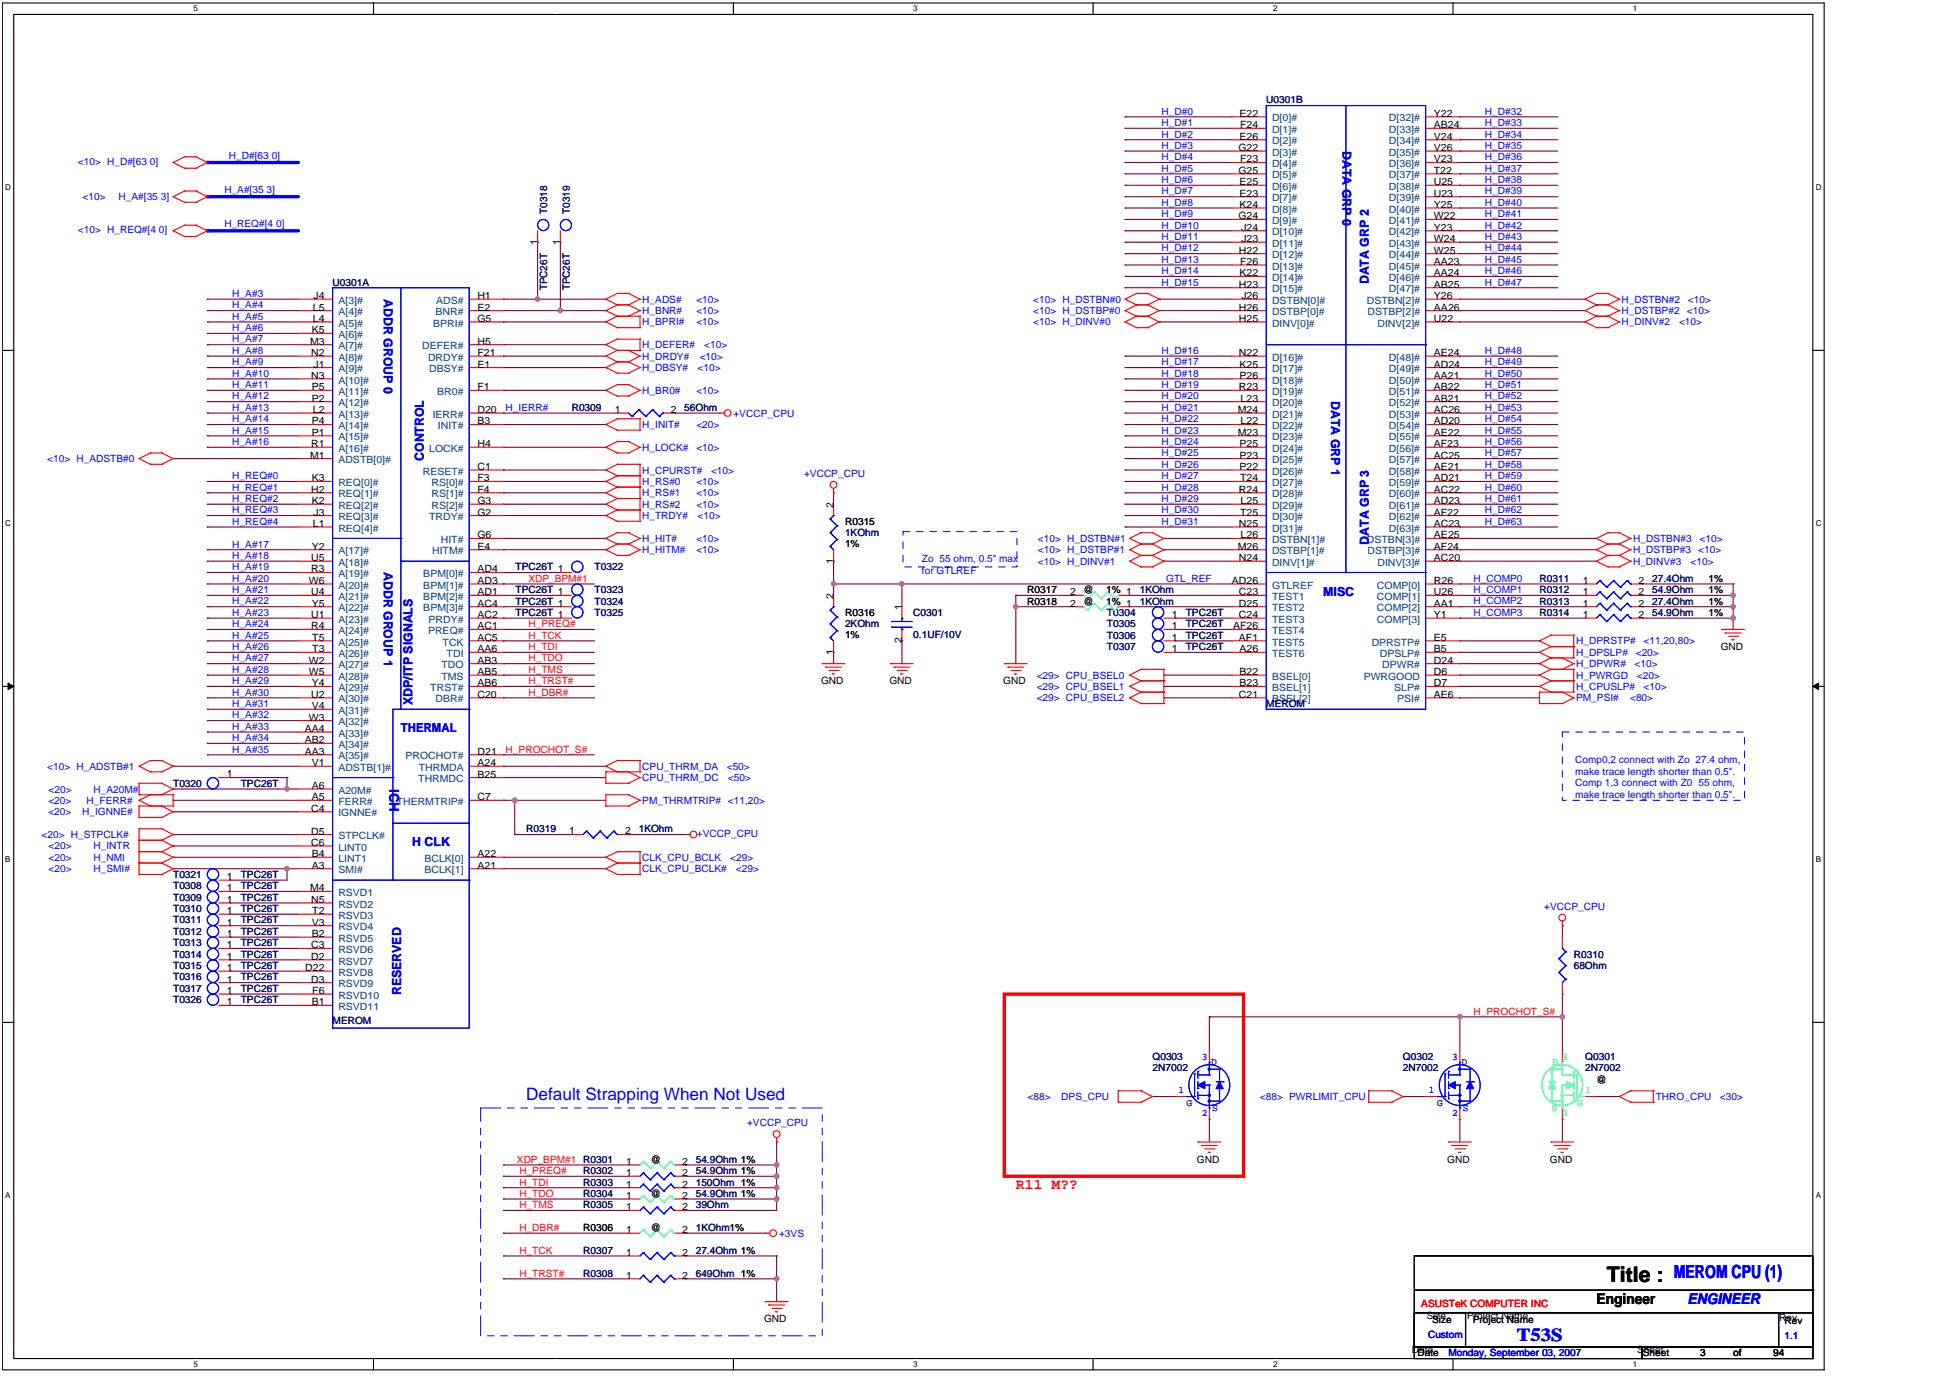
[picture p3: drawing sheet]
<svg xmlns="http://www.w3.org/2000/svg" width="297mm" height="210mm" viewBox="0 0 297 210" stroke-linecap="round" stroke-linejoin="round" font-family="sans-serif">
<defs><g id="words">
<text font-size="3.3" x="243.7" y="194.4">Title :</text>
<g font-size="2.7" fill="#00f">
<text x="253.9" y="193.7">MEROM CPU (1)</text>
<text x="230.1" y="203.4">T53S</text>
</g>
<text font-size="2.6" fill="#00f" x="79.8" y="166.9">Default Strapping When Not Used</text>
<text font-size="2.2" fill="#f00" x="154.1" y="180.2">R11 M??</text>
<text font-size="2.2" x="242.2" y="197.7">Engineer</text>
<text font-size="2.2" fill="#00f" x="256" y="197.7">ENGINEER</text>
<text font-size="2" fill="#00f" x="59.1" y="119.6" transform="rotate(90 59.1 119.6)">ICH</text>
<g font-size="1.9" fill="#00f">
<text x="203.6" y="22.9" transform="rotate(90 203.6 22.9)">DATA GRP 0</text>
<text x="58.2" y="45.4" transform="rotate(90 58.2 45.4)">ADDR GROUP 0</text>
<text x="207.6" y="43.1" transform="rotate(-90 207.6 43.1)">DATA GRP 2</text>
<text x="201.9" y="60.8" transform="rotate(90 201.9 60.8)">DATA GRP 1</text>
<text x="64.3" y="69.9" transform="rotate(-90 64.3 69.9)">CONTROL</text>
<text x="207.6" y="82.6" transform="rotate(-90 207.6 82.6)">DATA GRP 3</text>
<text x="58.2" y="86.7" transform="rotate(90 58.2 86.7)">ADDR GROUP 1</text>
<text x="200.7" y="90.3">MISC</text>
<text x="62.5" y="106.9" transform="rotate(-90 62.5 106.9)">XDP/ITP SIGNALS</text>
<text x="60.8" y="111">THERMAL</text>
<text x="62.5" y="128.3">H CLK</text>
<text x="60.8" y="150.9" transform="rotate(-90 60.8 150.9)">RESERVED</text>
</g>
<g font-size="1.5" fill="#00f">
<text x="176.2" y="17.4">H_D#0</text>
<text x="225.2" y="17.4">H_D#32</text>
<text x="176.2" y="20.9">H_D#2</text>
<text x="176.2" y="22.6">H_D#3</text>
<text x="176.2" y="19.1">H_D#1</text>
<text x="225.2" y="22.6">H_D#35</text>
<text x="225.2" y="19.1">H_D#33</text>
<text x="225.2" y="20.9">H_D#34</text>
<text x="11.8" y="25">&lt;10&gt; H_D#[63 0]</text>
<text x="34" y="29.3">H_A#[35 3]</text>
<text x="34.7" y="24.1">H_D#[63 0]</text>
<text x="176.2" y="27.8">H_D#6</text>
<text x="176.2" y="24.3">H_D#4</text>
<text x="176.2" y="26">H_D#5</text>
<text x="176.2" y="29.5">H_D#7</text>
<text x="225.2" y="26">H_D#37</text>
<text x="225.2" y="29.5">H_D#39</text>
<text x="225.2" y="24.3">H_D#36</text>
<text x="225.2" y="27.8">H_D#38</text>
<text x="11.8" y="35.4">&lt;10&gt; H_REQ#[4 0]</text>
<text x="12.5" y="30.4">&lt;10&gt;</text>
<text x="18" y="30.4">H_A#[35 3]</text>
<text x="34" y="34.5">H_REQ#[4 0]</text>
<text x="176.2" y="34.7">H_D#10</text>
<text x="176.2" y="31.2">H_D#8</text>
<text x="176.2" y="32.9">H_D#9</text>
<text x="225.2" y="32.9">H_D#41</text>
<text x="225.2" y="34.7">H_D#42</text>
<text x="225.2" y="31.2">H_D#40</text>
<text x="176.2" y="41.6">H_D#14</text>
<text x="176.2" y="39.8">H_D#13</text>
<text x="176.2" y="38.1">H_D#12</text>
<text x="176.2" y="36.4">H_D#11</text>
<text x="225.2" y="38.1">H_D#44</text>
<text x="225.2" y="41.6">H_D#46</text>
<text x="225.2" y="36.4">H_D#43</text>
<text x="225.2" y="39.8">H_D#45</text>
<text x="35.2" y="45">H_A#3</text>
<text x="35.2" y="46.8">H_A#4</text>
<text x="97.4" y="45.9">H_ADS#</text>
<text x="97.4" y="47.6">H_BNR#</text>
<text x="105.6" y="45.9">&lt;10&gt;</text>
<text x="105.6" y="47.6">&lt;10&gt;</text>
<text x="156.7" y="45.9">&lt;10&gt; H_DSTBN#0</text>
<text x="156.7" y="47.6">&lt;10&gt; H_DSTBP#0</text>
<text x="176.2" y="43.3">H_D#15</text>
<text x="225.2" y="43.3">H_D#47</text>
<text x="246" y="45.9">H_DSTBN#2</text>
<text x="246" y="47.6">H_DSTBP#2</text>
<text x="255.9" y="47.6">&lt;10&gt;</text>
<text x="256" y="45.9">&lt;10&gt;</text>
<text x="35.2" y="48.5">H_A#5</text>
<text x="35.2" y="50.2">H_A#6</text>
<text x="35.2" y="51.9">H_A#7</text>
<text x="35.2" y="53.7">H_A#8</text>
<text x="97.4" y="49.3">H_BPRI#</text>
<text x="97.4" y="52.8">H_DEFER#</text>
<text x="105.6" y="49.3">&lt;10&gt;</text>
<text x="106.8" y="52.8">&lt;10&gt;</text>
<text x="156.7" y="49.3">&lt;10&gt; H_DINV#0</text>
<text x="176.2" y="53.7">H_D#16</text>
<text x="225.2" y="53.7">H_D#48</text>
<text x="246" y="49.3">H_DINV#2</text>
<text x="254.7" y="49.3">&lt;10&gt;</text>
<text x="35.2" y="57.1">H_A#10</text>
<text x="35.2" y="58.8">H_A#11</text>
<text x="35.2" y="55.4">H_A#9</text>
<text x="97.4" y="59.7">H_BR0#</text>
<text x="97.4" y="56.3">H_DBSY#</text>
<text x="97.4" y="54.5">H_DRDY#</text>
<text x="105.6" y="59.7">&lt;10&gt;</text>
<text x="105.8" y="56.3">&lt;10&gt;</text>
<text x="106.1" y="54.5">&lt;10&gt;</text>
<text x="176.2" y="57.1">H_D#18</text>
<text x="176.2" y="58.8">H_D#19</text>
<text x="176.2" y="55.4">H_D#17</text>
<text x="225.2" y="58.8">H_D#51</text>
<text x="225.2" y="55.4">H_D#49</text>
<text x="225.2" y="57.1">H_D#50</text>
<text x="35.2" y="60.6">H_A#12</text>
<text x="35.2" y="62.3">H_A#13</text>
<text x="35.2" y="65.7">H_A#15</text>
<text x="35.2" y="64">H_A#14</text>
<text x="76.7" y="62.3">H_IERR#</text>
<text x="97.4" y="64.9">H_INIT#</text>
<text x="105.6" y="64.9">&lt;20&gt;</text>
<text x="111.2" y="63.2">+VCCP_CPU</text>
<text x="176.2" y="60.6">H_D#20</text>
<text x="176.2" y="65.7">H_D#23</text>
<text x="176.2" y="62.3">H_D#21</text>
<text x="176.2" y="64">H_D#22</text>
<text x="225.2" y="65.7">H_D#55</text>
<text x="225.2" y="62.3">H_D#53</text>
<text x="225.2" y="64">H_D#54</text>
<text x="225.2" y="60.6">H_D#52</text>
<text x="7.2" y="70.1">&lt;10&gt; H_ADSTB#0</text>
<text x="35.2" y="67.5">H_A#16</text>
<text x="97.4" y="71.8">H_CPURST#</text>
<text x="97.4" y="68.4">H_LOCK#</text>
<text x="105.6" y="68.4">&lt;10&gt;</text>
<text x="107.8" y="71.8">&lt;10&gt;</text>
<text x="176.2" y="69.2">H_D#25</text>
<text x="176.2" y="70.9">H_D#26</text>
<text x="176.2" y="67.5">H_D#24</text>
<text x="225.2" y="67.5">H_D#56</text>
<text x="225.2" y="70.9">H_D#58</text>
<text x="225.2" y="69.2">H_D#57</text>
<text x="35.2" y="74.4">H_REQ#1</text>
<text x="35.2" y="77.8">H_REQ#3</text>
<text x="35.2" y="76.1">H_REQ#2</text>
<text x="35.2" y="72.7">H_REQ#0</text>
<text x="97.4" y="77">H_RS#2</text>
<text x="97.4" y="75.3">H_RS#1</text>
<text x="97.4" y="73.5">H_RS#0</text>
<text x="105.6" y="77">&lt;10&gt;</text>
<text x="105.6" y="75.3">&lt;10&gt;</text>
<text x="105.6" y="73.5">&lt;10&gt;</text>
<text x="122" y="72.3">+VCCP_CPU</text>
<text x="176.2" y="77.8">H_D#30</text>
<text x="176.2" y="74.4">H_D#28</text>
<text x="176.2" y="72.7">H_D#27</text>
<text x="176.2" y="76.1">H_D#29</text>
<text x="225.2" y="74.4">H_D#60</text>
<text x="225.2" y="72.7">H_D#59</text>
<text x="225.2" y="76.1">H_D#61</text>
<text x="225.2" y="77.8">H_D#62</text>
<text x="35.2" y="83">H_A#17</text>
<text x="35.2" y="79.6">H_REQ#4</text>
<text x="97.4" y="82.2">H_HIT#</text>
<text x="97.4" y="83.9">H_HITM#</text>
<text x="97.4" y="78.7">H_TRDY#</text>
<text x="105.6" y="82.2">&lt;10&gt;</text>
<text x="105.6" y="83.9">&lt;10&gt;</text>
<text x="105.8" y="78.7">&lt;10&gt;</text>
<text x="157.4" y="83.9">&lt;10&gt; H_DSTBP#1</text>
<text x="157.4" y="82.2">&lt;10&gt; H_DSTBN#1</text>
<text x="176.2" y="79.6">H_D#31</text>
<text x="225.2" y="79.6">H_D#63</text>
<text x="247.7" y="82.2">H_DSTBN#3</text>
<text x="247.7" y="83.9">H_DSTBP#3</text>
<text x="257.6" y="83.9">&lt;10&gt;</text>
<text x="257.8" y="82.2">&lt;10&gt;</text>
<text x="35.2" y="88.2">H_A#20</text>
<text x="35.2" y="86.5">H_A#19</text>
<text x="35.2" y="84.8">H_A#18</text>
<text x="35.2" y="89.9">H_A#21</text>
<text x="139.8" y="85.2">Zo 55 ohm, 0.5&quot; max</text>
<text x="139.8" y="87">for GTLREF</text>
<text x="157.4" y="85.6">&lt;10&gt; H_DINV#1</text>
<text x="176.9" y="88.2">GTL_REF</text>
<text x="223.5" y="88.2">H_COMP0</text>
<text x="223.5" y="89.9">H_COMP1</text>
<text x="247.7" y="85.6">H_DINV#3</text>
<text x="256.4" y="85.6">&lt;10&gt;</text>
<text x="35.2" y="91.7">H_A#22</text>
<text x="35.2" y="93.4">H_A#23</text>
<text x="35.2" y="95.1">H_A#24</text>
<text x="223.5" y="91.7">H_COMP2</text>
<text x="223.5" y="93.4">H_COMP3</text>
<text x="35.2" y="100.3">H_A#27</text>
<text x="35.2" y="98.6">H_A#26</text>
<text x="35.2" y="96.8">H_A#25</text>
<text x="239.1" y="101.2">H_DPWR#</text>
<text x="239.1" y="99.4">H_DPSLP#</text>
<text x="239.1" y="97.7">H_DPRSTP#</text>
<text x="247.9" y="101.2">&lt;10&gt;</text>
<text x="248.1" y="99.4">&lt;20&gt;</text>
<text x="249.3" y="97.7">&lt;11,20,80&gt;</text>
<text x="35.2" y="102">H_A#28</text>
<text x="35.2" y="107.2">H_A#31</text>
<text x="35.2" y="103.7">H_A#29</text>
<text x="35.2" y="105.5">H_A#30</text>
<text x="157.2" y="106.3">&lt;29&gt; CPU_BSEL2</text>
<text x="157.2" y="102.9">&lt;29&gt; CPU_BSEL0</text>
<text x="157.2" y="104.6">&lt;29&gt; CPU_BSEL1</text>
<text x="239.1" y="102.9">H_PWRGD</text>
<text x="239.1" y="104.6">H_CPUSLP#</text>
<text x="239.1" y="106.3">PM_PSI#</text>
<text x="247.3" y="106.3">&lt;80&gt;</text>
<text x="248.3" y="102.9">&lt;20&gt;</text>
<text x="249.3" y="104.6">&lt;10&gt;</text>
<text x="35.2" y="108.9">H_A#32</text>
<text x="35.2" y="112.4">H_A#34</text>
<text x="35.2" y="110.7">H_A#33</text>
<text x="7.2" y="116.7">&lt;10&gt; H_ADSTB#1</text>
<text x="35.2" y="114.1">H_A#35</text>
<text x="97.4" y="118.4">CPU_THRM_DC</text>
<text x="97.4" y="116.7">CPU_THRM_DA</text>
<text x="110.2" y="116.7">&lt;50&gt;</text>
<text x="110.4" y="118.4">&lt;50&gt;</text>
<text x="238.9" y="115.8">Comp0,2 connect with Zo 27.4 ohm,</text>
<text x="238.9" y="117.5">make trace length shorter than 0.5&quot;.</text>
<text x="238.9" y="119.2">Comp 1,3 connect with Z0 55 ohm,</text>
<text x="7.3" y="123.6">&lt;20&gt;</text>
<text x="7.3" y="121.9">&lt;20&gt;</text>
<text x="7.4" y="120.2">&lt;20&gt;</text>
<text x="12.5" y="123.6">H_IGNNE#</text>
<text x="13.1" y="121.9">H_FERR#</text>
<text x="14.2" y="120.2">H_A20M#</text>
<text x="97.4" y="121.9">PM_THRMTRIP# &lt;11,20&gt;</text>
<text x="238.9" y="121">make trace length shorter than 0.5&quot;.</text>
<text x="6.3" y="127.1">&lt;20&gt; H_STPCLK#</text>
<text x="7.4" y="130.5">&lt;20&gt;</text>
<text x="7.4" y="128.8">&lt;20&gt;</text>
<text x="14.2" y="130.5">H_NMI</text>
<text x="14.2" y="128.8">H_INTR</text>
<text x="97.4" y="130.5">CLK_CPU_BCLK</text>
<text x="105.7" y="126.9">+VCCP_CPU</text>
<text x="110.8" y="130.5">&lt;29&gt;</text>
<text x="7.4" y="132.3">&lt;20&gt;</text>
<text x="14.2" y="132.3">H_SMI#</text>
<text x="97.4" y="132.3">CLK_CPU_BCLK#</text>
<text x="111.6" y="132.3">&lt;29&gt;</text>
<text x="234.2" y="137.9">+VCCP_CPU</text>
<text x="182.3" y="160.7">3</text>
<text x="183.7" y="161.6">D</text>
<text x="220.3" y="160.7">3</text>
<text x="221.7" y="161.6">D</text>
<text x="155.9" y="166.8">&lt;88&gt;</text>
<text x="161" y="166.8">DPS_CPU</text>
<text x="178.8" y="165.8">1</text>
<text x="180" y="167.7">G</text>
<text x="191.1" y="166.8">&lt;88&gt; PWRLIMIT_CPU</text>
<text x="216.8" y="165.8">1</text>
<text x="218" y="167.7">G</text>
<text x="251.2" y="166.8">THRO_CPU</text>
<text x="260.9" y="166.8">&lt;30&gt;</text>
<text x="113.3" y="170.8">+VCCP_CPU</text>
<text x="182.3" y="169.2">2</text>
<text x="183.9" y="168.5">S</text>
<text x="220.3" y="169.2">2</text>
<text x="221.9" y="168.5">S</text>
<text x="118.2" y="187.5">+3VS</text>
<text x="216.6" y="202.9">Custom</text>
<text x="270.7" y="203.1">1.1</text>
<text x="219.7" y="205.6">Monday, September 03, 2007</text>
</g>
<g font-size="1.5">
<text x="188" y="17.7">E22</text>
<text x="217.5" y="17.7">Y22</text>
<text x="187.8" y="22.9">G22</text>
<text x="188" y="21.2">E26</text>
<text x="188.1" y="19.4">F24</text>
<text x="217.5" y="19.4">AB24</text>
<text x="217.5" y="21.2">V24</text>
<text x="217.5" y="22.9">V26</text>
<text x="187.8" y="26.3">G25</text>
<text x="188" y="28.1">E25</text>
<text x="188" y="29.8">E23</text>
<text x="188.1" y="24.6">F23</text>
<text x="217.5" y="24.6">V23</text>
<text x="217.5" y="26.3">T22</text>
<text x="217.5" y="28.1">U25</text>
<text x="217.5" y="29.8">U23</text>
<text x="187.8" y="33.3">G24</text>
<text x="188" y="31.5">K24</text>
<text x="188.3" y="35">J24</text>
<text x="217.5" y="31.5">Y25</text>
<text x="217.5" y="33.3">W22</text>
<text x="217.5" y="35">Y23</text>
<text x="81.5" y="37.1" transform="rotate(-90 81.5 37.1)">1</text>
<text x="85" y="37.1" transform="rotate(-90 85 37.1)">1</text>
<text x="187.9" y="38.5">H22</text>
<text x="188" y="41.9">K22</text>
<text x="188.1" y="40.2">F26</text>
<text x="188.3" y="36.7">J23</text>
<text x="217.5" y="36.7">W24</text>
<text x="217.5" y="38.5">W25</text>
<text x="217.5" y="40.2">AA23</text>
<text x="217.5" y="41.9">AA24</text>
<text x="47.5" y="47.1">L5</text>
<text x="47.6" y="45.4">J4</text>
<text x="72.4" y="45.4">H1</text>
<text x="72.4" y="47.1">E2</text>
<text x="187.9" y="43.6">H23</text>
<text x="187.9" y="47.1">H26</text>
<text x="188.3" y="45.4">J26</text>
<text x="217.5" y="43.6">AB25</text>
<text x="217.5" y="47.1">AA26</text>
<text x="217.5" y="45.4">Y26</text>
<text x="47" y="52.3">M3</text>
<text x="47.2" y="54">N2</text>
<text x="47.3" y="50.5">K5</text>
<text x="47.5" y="48.8">L4</text>
<text x="72.4" y="48.8">G5</text>
<text x="72.4" y="54">F21</text>
<text x="72.4" y="52.3">H5</text>
<text x="187.9" y="54">N22</text>
<text x="187.9" y="48.8">H25</text>
<text x="217.5" y="54">AE24</text>
<text x="217.5" y="48.8">U22</text>
<text x="47.2" y="57.4">N3</text>
<text x="47.3" y="59.2">P5</text>
<text x="47.6" y="55.7">J1</text>
<text x="72.4" y="59.2">F1</text>
<text x="72.4" y="55.7">E1</text>
<text x="187.9" y="59.2">R23</text>
<text x="188" y="55.7">K25</text>
<text x="188" y="57.4">P26</text>
<text x="217.5" y="55.7">AD24</text>
<text x="217.5" y="57.4">AA21</text>
<text x="217.5" y="59.2">AB22</text>
<text x="47.3" y="60.9">P2</text>
<text x="47.3" y="64.4">P4</text>
<text x="47.5" y="62.6">L2</text>
<text x="72.4" y="64.4">B3</text>
<text x="72.4" y="62.6">D20</text>
<text x="93.3" y="62.6">1</text>
<text x="101.7" y="62.6">2</text>
<text x="187.8" y="62.6">M24</text>
<text x="188.2" y="60.9">L23</text>
<text x="188.2" y="64.4">L22</text>
<text x="217.5" y="60.9">AB21</text>
<text x="217.5" y="62.6">AC26</text>
<text x="217.5" y="64.4">AD20</text>
<text x="47" y="69.5">M1</text>
<text x="47.2" y="67.8">R1</text>
<text x="47.3" y="66.1">P1</text>
<text x="72.4" y="67.8">H4</text>
<text x="72.4" y="71.3">C1</text>
<text x="187.8" y="66.1">M23</text>
<text x="188" y="67.8">P25</text>
<text x="188" y="69.5">P23</text>
<text x="188" y="71.3">P22</text>
<text x="217.5" y="66.1">AE22</text>
<text x="217.5" y="67.8">AF23</text>
<text x="217.5" y="69.5">AC25</text>
<text x="217.5" y="71.3">AE21</text>
<text x="47.2" y="74.7">H2</text>
<text x="47.3" y="73">K3</text>
<text x="47.3" y="76.4">K2</text>
<text x="72.4" y="73">F3</text>
<text x="72.4" y="74.7">F4</text>
<text x="72.4" y="76.4">G3</text>
<text x="126.4" y="77" transform="rotate(-90 126.4 77)">2</text>
<text x="187.9" y="74.7">R24</text>
<text x="188.1" y="73">T24</text>
<text x="188.2" y="76.4">L25</text>
<text x="217.5" y="73">AD21</text>
<text x="217.5" y="74.7">AC22</text>
<text x="217.5" y="76.4">AD23</text>
<text x="47.3" y="83.3">Y2</text>
<text x="47.5" y="79.9">L1</text>
<text x="47.6" y="78.2">J3</text>
<text x="72.4" y="81.6">G6</text>
<text x="72.4" y="83.3">E4</text>
<text x="72.4" y="78.2">G2</text>
<text x="128.2" y="79.6">R0315</text>
<text x="128.2" y="83">1%</text>
<text x="187.8" y="83.3">M26</text>
<text x="187.9" y="79.9">N25</text>
<text x="188.1" y="78.2">T25</text>
<text x="188.2" y="81.6">L26</text>
<text x="217.5" y="78.2">AF22</text>
<text x="217.5" y="79.9">AC23</text>
<text x="217.5" y="83.3">AF24</text>
<text x="217.5" y="81.6">AE25</text>
<text x="46.8" y="88.5">W6</text>
<text x="47.2" y="85.1">U5</text>
<text x="47.2" y="86.8">R3</text>
<text x="72.4" y="86.8">AD4</text>
<text x="72.4" y="88.5">AD3</text>
<text x="126.4" y="85.5" transform="rotate(-90 126.4 85.5)">1</text>
<text x="155.8" y="89.9">R0317</text>
<text x="164.3" y="89.9">@</text>
<text x="167.8" y="89.9">1% 1</text>
<text x="186.9" y="88.5">AD26</text>
<text x="187.9" y="85.1">N24</text>
<text x="217.5" y="85.1">AC20</text>
<text x="217.5" y="88.5">R26</text>
<text x="240.1" y="88.5">1</text>
<text x="248.6" y="88.5">2</text>
<text x="259.1" y="88.2">1%</text>
<text x="259.1" y="89.9">1%</text>
<text x="47.2" y="90.3">U4</text>
<text x="47.2" y="93.7">U1</text>
<text x="47.2" y="95.4">R4</text>
<text x="47.3" y="92">Y5</text>
<text x="72.4" y="93.7">AC2</text>
<text x="72.4" y="95.4">AC1</text>
<text x="72.4" y="90.3">AD1</text>
<text x="72.4" y="92">AC4</text>
<text x="126.4" y="90.8" transform="rotate(-90 126.4 90.8)">2</text>
<text x="128.2" y="93.4">R0316</text>
<text x="136.8" y="92.5" transform="rotate(-90 136.8 92.5)">1</text>
<text x="155.8" y="91.7">R0318</text>
<text x="162.3" y="90.3">2</text>
<text x="162.3" y="92">2</text>
<text x="164.3" y="91.7">@</text>
<text x="167.8" y="91.7">1% 1</text>
<text x="177.8" y="93.7">1</text>
<text x="177.8" y="95.4">1</text>
<text x="187" y="95.4">AF26</text>
<text x="187.9" y="93.7">C24</text>
<text x="187.9" y="92">D25</text>
<text x="187.9" y="90.3">C23</text>
<text x="217.5" y="90.3">U26</text>
<text x="217.5" y="92">AA1</text>
<text x="217.5" y="93.7">Y1</text>
<text x="240.1" y="92">1</text>
<text x="240.1" y="90.3">1</text>
<text x="240.1" y="93.7">1</text>
<text x="248.6" y="92">2</text>
<text x="248.6" y="90.3">2</text>
<text x="248.6" y="93.7">2</text>
<text x="259.1" y="91.7">1%</text>
<text x="259.1" y="93.4">1%</text>
<text x="46.8" y="100.6">W2</text>
<text x="47.4" y="97.2">T5</text>
<text x="47.4" y="98.9">T3</text>
<text x="72.4" y="98.9">AA6</text>
<text x="72.4" y="97.2">AC5</text>
<text x="72.4" y="100.6">AB3</text>
<text x="126.4" y="99.3" transform="rotate(-90 126.4 99.3)">1</text>
<text x="128.2" y="96.8">1%</text>
<text x="136.8" y="97.5" transform="rotate(-90 136.8 97.5)">2</text>
<text x="177.8" y="98.9">1</text>
<text x="177.8" y="97.2">1</text>
<text x="187.9" y="97.2">AF1</text>
<text x="188" y="98.9">A26</text>
<text x="217.5" y="100.6">D24</text>
<text x="217.5" y="98.9">B5</text>
<text x="217.5" y="97.2">E5</text>
<text x="261" y="98.6">GND</text>
<text x="46.8" y="102.4">W5</text>
<text x="47.2" y="105.8">U2</text>
<text x="47.3" y="104.1">Y4</text>
<text x="47.3" y="107.5">V4</text>
<text x="72.4" y="102.4">AB5</text>
<text x="72.4" y="105.8">C20</text>
<text x="72.4" y="104.1">AB6</text>
<text x="124.5" y="103.8">GND</text>
<text x="134.9" y="103.8">GND</text>
<text x="152.2" y="103.8">GND</text>
<text x="187.9" y="105.8">C21</text>
<text x="188" y="102.4">B22</text>
<text x="188" y="104.1">B23</text>
<text x="217.5" y="105.8">AE6</text>
<text x="217.5" y="104.1">D7</text>
<text x="217.5" y="102.4">D6</text>
<text x="46.2" y="111">AA4</text>
<text x="46.2" y="112.7">AB2</text>
<text x="46.8" y="109.3">W3</text>
<text x="34.4" y="117.9">1</text>
<text x="46.2" y="114.4">AA3</text>
<text x="47.3" y="119.6">A6</text>
<text x="47.3" y="116.2">V1</text>
<text x="72.4" y="116.2">A24</text>
<text x="72.4" y="117.9">B25</text>
<text x="72.4" y="114.4">D21</text>
<text x="47.2" y="123.1">C4</text>
<text x="47.3" y="121.3">A5</text>
<text x="72.4" y="121.3">C7</text>
<text x="47.2" y="128.3">C6</text>
<text x="47.2" y="126.5">D5</text>
<text x="47.3" y="130">B4</text>
<text x="47.3" y="131.7">A3</text>
<text x="72.4" y="130">A22</text>
<text x="72.4" y="131.7">A21</text>
<text x="86.4" y="126.5">1</text>
<text x="94.8" y="126.5">2</text>
<text x="34.4" y="135.2">1</text>
<text x="34.4" y="136.9">1</text>
<text x="34.4" y="133.4">1</text>
<text x="47" y="135.2">M4</text>
<text x="47.2" y="136.9">N5</text>
<text x="34.4" y="140.3">1</text>
<text x="34.4" y="142.1">1</text>
<text x="34.4" y="143.8">1</text>
<text x="34.4" y="138.6">1</text>
<text x="47.2" y="143.8">C3</text>
<text x="47.3" y="140.4">V3</text>
<text x="47.3" y="142.1">B2</text>
<text x="47.4" y="138.6">T2</text>
<text x="34.4" y="149">1</text>
<text x="34.4" y="147.2">1</text>
<text x="34.4" y="145.5">1</text>
<text x="46.3" y="147.3">D22</text>
<text x="47.2" y="145.5">D2</text>
<text x="47.2" y="149">D3</text>
<text x="34.4" y="152.4">1</text>
<text x="34.4" y="150.7">1</text>
<text x="47.3" y="152.4">B1</text>
<text x="47.4" y="150.7">F6</text>
<text x="242.1" y="164.2">@</text>
<text x="95" y="176.6">1</text>
<text x="95" y="178.3">1</text>
<text x="98.7" y="176.3">@</text>
<text x="103.5" y="176.6">2</text>
<text x="103.5" y="178.3">2</text>
<text x="181.5" y="176.3">GND</text>
<text x="219.5" y="176.3">GND</text>
<text x="235.1" y="176.3">GND</text>
<text x="95" y="180.1">1</text>
<text x="95" y="181.8">1</text>
<text x="95" y="183.5">1</text>
<text x="98.7" y="181.5">@</text>
<text x="103.5" y="180.1">2</text>
<text x="103.5" y="181.8">2</text>
<text x="103.5" y="183.5">2</text>
<text x="88.4" y="186.7">R0306</text>
<text x="95" y="190.4">1</text>
<text x="95" y="187">1</text>
<text x="98.7" y="186.7">@</text>
<text x="103.5" y="190.4">2</text>
<text x="103.5" y="187">2</text>
<text x="95" y="193.9">1</text>
<text x="103.5" y="193.9">2</text>
<text x="115.9" y="200.5">GND</text>
<text x="216.4" y="200">Size</text>
<text x="217.2" y="200.6">Size</text>
<text x="222.5" y="200">Project Name</text>
<text x="223.4" y="200.6">Project Name</text>
<text x="269.9" y="200.2">Rev</text>
<text x="270.7" y="200.8">Rev</text>
<text x="214.2" y="205.1">Date</text>
<text x="215" y="205.7">Date</text>
<text x="248.3" y="205.1">Sheet</text>
<text x="249.2" y="205.7">Sheet</text>
<text x="257.9" y="205.7">3</text>
<text x="262.9" y="205.7">of</text>
<text x="269" y="205.7">94</text>
</g>
<g font-size="1.5" fill="#000080">
<text x="192.1" y="15.7">U0301B</text>
<text x="83" y="32.4" transform="rotate(-90 83 32.4)">T0318</text>
<text x="86.4" y="32.4" transform="rotate(-90 86.4 32.4)">T0319</text>
<text x="50.5" y="43.3">U0301A</text>
<text x="83" y="44" transform="rotate(-90 83 44)">TPC26T</text>
<text x="86.4" y="44" transform="rotate(-90 86.4 44)">TPC26T</text>
<text x="86.7" y="62.3">R0309</text>
<text x="103.8" y="62.3">56Ohm</text>
<text x="128.2" y="81.3">1KOhm</text>
<text x="78.2" y="86.5">TPC26T 1</text>
<text x="78.2" y="89.9">TPC26T 1</text>
<text x="90.2" y="86.5">T0322</text>
<text x="90.2" y="89.9">T0323</text>
<text x="172.9" y="89.9">1KOhm</text>
<text x="233.5" y="88.2">R0311</text>
<text x="233.5" y="89.9">R0312</text>
<text x="250.6" y="88.2">27.4Ohm</text>
<text x="250.6" y="89.9">54.9Ohm</text>
<text x="78.2" y="93.4">TPC26T 1</text>
<text x="78.2" y="91.7">TPC26T 1</text>
<text x="90.2" y="93.4">T0325</text>
<text x="90.2" y="91.7">T0324</text>
<text x="128.2" y="95.1">2KOhm</text>
<text x="138.5" y="93.4">C0301</text>
<text x="167.9" y="93.4">T0304</text>
<text x="167.9" y="95.1">T0305</text>
<text x="172.9" y="91.7">1KOhm</text>
<text x="179.9" y="93.4">TPC26T</text>
<text x="179.9" y="95.1">TPC26T</text>
<text x="233.5" y="91.7">R0313</text>
<text x="233.5" y="93.4">R0314</text>
<text x="250.6" y="91.7">27.4Ohm</text>
<text x="250.6" y="93.4">54.9Ohm</text>
<text x="138.5" y="96.8">0.1UF/10V</text>
<text x="167.9" y="98.6">T0307</text>
<text x="167.9" y="96.8">T0306</text>
<text x="179.9" y="98.6">TPC26T</text>
<text x="179.9" y="96.8">TPC26T</text>
<text x="192.1" y="107.3">MEROM</text>
<text x="26.3" y="119.3">T0320</text>
<text x="36.5" y="119.3">TPC26T</text>
<text x="79.8" y="126.2">R0319</text>
<text x="96.9" y="126.2">1KOhm</text>
<text x="26.3" y="134.9">T0308</text>
<text x="26.3" y="136.6">T0309</text>
<text x="26.3" y="133.1">T0321</text>
<text x="36.5" y="134.9">TPC26T</text>
<text x="36.5" y="136.6">TPC26T</text>
<text x="36.5" y="133.1">TPC26T</text>
<text x="26.3" y="140">T0311</text>
<text x="26.3" y="141.8">T0312</text>
<text x="26.3" y="143.5">T0313</text>
<text x="26.3" y="138.3">T0310</text>
<text x="36.5" y="140">TPC26T</text>
<text x="36.5" y="141.8">TPC26T</text>
<text x="36.5" y="143.5">TPC26T</text>
<text x="36.5" y="138.3">TPC26T</text>
<text x="26.3" y="148.7">T0316</text>
<text x="26.3" y="146.9">T0315</text>
<text x="26.3" y="145.2">T0314</text>
<text x="36.5" y="148.7">TPC26T</text>
<text x="36.5" y="146.9">TPC26T</text>
<text x="36.5" y="145.2">TPC26T</text>
<text x="238.7" y="145.2">R0310</text>
<text x="238.7" y="146.9">68Ohm</text>
<text x="26.3" y="152.1">T0326</text>
<text x="26.3" y="150.4">T0317</text>
<text x="36.5" y="152.1">TPC26T</text>
<text x="36.5" y="150.4">TPC26T</text>
<text x="50.5" y="155.2">MEROM</text>
<text x="174.8" y="160.8">Q0303</text>
<text x="212.8" y="160.8">Q0302</text>
<text x="240.4" y="160.8">Q0301</text>
<text x="174.8" y="162.4">2N7002</text>
<text x="212.8" y="162.4">2N7002</text>
<text x="240.4" y="162.4">2N7002</text>
<text x="88.4" y="179.8">R0303</text>
<text x="88.4" y="178">R0302</text>
<text x="105.5" y="179.8">150Ohm 1%</text>
<text x="105.5" y="176.3">54.9Ohm 1%</text>
<text x="105.5" y="178">54.9Ohm 1%</text>
<text x="88.4" y="181.5">R0304</text>
<text x="88.4" y="183.2">R0305</text>
<text x="105.5" y="181.5">54.9Ohm 1%</text>
<text x="105.5" y="183.2">39Ohm</text>
<text x="88.4" y="190.1">R0307</text>
<text x="105.5" y="190.1">27.4Ohm 1%</text>
<text x="105.5" y="186.7">1KOhm1%</text>
<text x="88.4" y="193.6">R0308</text>
<text x="105.5" y="193.6">649Ohm 1%</text>
</g>
<g font-size="1.5" fill="#004080">
<text x="192.9" y="18.4">D[0]#</text>
<text x="192.9" y="20.2">D[1]#</text>
<text x="192.9" y="21.9">D[2]#</text>
<text x="192.9" y="23.6">D[3]#</text>
<text x="210.7" y="18.4">D[32]#</text>
<text x="210.7" y="20.2">D[33]#</text>
<text x="210.7" y="21.9">D[34]#</text>
<text x="210.7" y="23.6">D[35]#</text>
<text x="192.9" y="25.3">D[4]#</text>
<text x="192.9" y="27.1">D[5]#</text>
<text x="192.9" y="28.8">D[6]#</text>
<text x="210.7" y="25.3">D[36]#</text>
<text x="210.7" y="27.1">D[37]#</text>
<text x="210.7" y="28.8">D[38]#</text>
<text x="192.9" y="35.7">D[10]#</text>
<text x="192.9" y="30.5">D[7]#</text>
<text x="192.9" y="32.2">D[8]#</text>
<text x="192.9" y="34">D[9]#</text>
<text x="210.7" y="30.5">D[39]#</text>
<text x="210.7" y="32.2">D[40]#</text>
<text x="210.7" y="34">D[41]#</text>
<text x="210.7" y="35.7">D[42]#</text>
<text x="192.9" y="37.4">D[11]#</text>
<text x="192.9" y="39.2">D[12]#</text>
<text x="192.9" y="40.9">D[13]#</text>
<text x="210.7" y="37.4">D[43]#</text>
<text x="210.7" y="39.2">D[44]#</text>
<text x="210.7" y="40.9">D[45]#</text>
<text x="51.3" y="46.1">A[3]#</text>
<text x="51.3" y="47.8">A[4]#</text>
<text x="66.1" y="47.8">BNR#</text>
<text x="66.2" y="46.1">ADS#</text>
<text x="192.9" y="42.6">D[14]#</text>
<text x="192.9" y="44.3">D[15]#</text>
<text x="192.9" y="46.1">DSTBN[0]#</text>
<text x="192.9" y="47.8">DSTBP[0]#</text>
<text x="207.3" y="46.1">DSTBN[2]#</text>
<text x="207.4" y="47.8">DSTBP[2]#</text>
<text x="210.7" y="42.6">D[46]#</text>
<text x="210.7" y="44.3">D[47]#</text>
<text x="51.3" y="49.5">A[5]#</text>
<text x="51.3" y="51.2">A[6]#</text>
<text x="51.3" y="53">A[7]#</text>
<text x="64" y="53">DEFER#</text>
<text x="65.7" y="49.5">BPRI#</text>
<text x="192.9" y="49.5">DINV[0]#</text>
<text x="208.9" y="49.5">DINV[2]#</text>
<text x="51.3" y="58.1">A[10]#</text>
<text x="51.3" y="59.9">A[11]#</text>
<text x="51.3" y="54.7">A[8]#</text>
<text x="51.3" y="56.4">A[9]#</text>
<text x="64.9" y="54.7">DRDY#</text>
<text x="65.1" y="56.4">DBSY#</text>
<text x="66.3" y="59.9">BR0#</text>
<text x="192.9" y="54.7">D[16]#</text>
<text x="192.9" y="56.4">D[17]#</text>
<text x="192.9" y="58.1">D[18]#</text>
<text x="192.9" y="59.9">D[19]#</text>
<text x="210.7" y="54.7">D[48]#</text>
<text x="210.7" y="56.4">D[49]#</text>
<text x="210.7" y="58.1">D[50]#</text>
<text x="210.7" y="59.9">D[51]#</text>
<text x="51.3" y="61.6">A[12]#</text>
<text x="51.3" y="63.3">A[13]#</text>
<text x="51.3" y="65.1">A[14]#</text>
<text x="65.6" y="63.3">IERR#</text>
<text x="66.4" y="65.1">INIT#</text>
<text x="192.9" y="61.6">D[20]#</text>
<text x="192.9" y="63.3">D[21]#</text>
<text x="192.9" y="65.1">D[22]#</text>
<text x="210.7" y="61.6">D[52]#</text>
<text x="210.7" y="63.3">D[53]#</text>
<text x="210.7" y="65.1">D[54]#</text>
<text x="51.3" y="66.8">A[15]#</text>
<text x="51.3" y="68.5">A[16]#</text>
<text x="51.3" y="70.2">ADSTB[0]#</text>
<text x="64.1" y="72">RESET#</text>
<text x="65.1" y="68.5">LOCK#</text>
<text x="192.9" y="66.8">D[23]#</text>
<text x="192.9" y="68.5">D[24]#</text>
<text x="192.9" y="70.2">D[25]#</text>
<text x="192.9" y="72">D[26]#</text>
<text x="210.7" y="66.8">D[55]#</text>
<text x="210.7" y="68.5">D[56]#</text>
<text x="210.7" y="70.2">D[57]#</text>
<text x="210.7" y="72">D[58]#</text>
<text x="51.3" y="73.7">REQ[0]#</text>
<text x="51.3" y="75.4">REQ[1]#</text>
<text x="51.3" y="77.2">REQ[2]#</text>
<text x="65.4" y="73.7">RS[0]#</text>
<text x="65.4" y="75.4">RS[1]#</text>
<text x="65.4" y="77.2">RS[2]#</text>
<text x="192.9" y="73.7">D[27]#</text>
<text x="192.9" y="75.4">D[28]#</text>
<text x="192.9" y="77.2">D[29]#</text>
<text x="210.7" y="73.7">D[59]#</text>
<text x="210.7" y="75.4">D[60]#</text>
<text x="210.7" y="77.2">D[61]#</text>
<text x="51.3" y="78.9">REQ[3]#</text>
<text x="51.3" y="80.6">REQ[4]#</text>
<text x="65.1" y="78.9">TRDY#</text>
<text x="66.9" y="82.3">HIT#</text>
<text x="192.9" y="78.9">D[30]#</text>
<text x="192.9" y="80.6">D[31]#</text>
<text x="192.9" y="82.3">DSTBN[1]#</text>
<text x="207.3" y="82.3">DSTBN[3]#</text>
<text x="210.7" y="78.9">D[62]#</text>
<text x="210.7" y="80.6">D[63]#</text>
<text x="51.3" y="84.1">A[17]#</text>
<text x="51.3" y="85.8">A[18]#</text>
<text x="51.3" y="87.5">A[19]#</text>
<text x="51.3" y="89.2">A[20]#</text>
<text x="64.2" y="87.5">BPM[0]#</text>
<text x="64.2" y="89.2">BPM[1]#</text>
<text x="65.5" y="84.1">HITM#</text>
<text x="192.9" y="85.8">DINV[1]#</text>
<text x="192.9" y="84.1">DSTBP[1]#</text>
<text x="192.9" y="89.2">GTLREF</text>
<text x="207.4" y="84.1">DSTBP[3]#</text>
<text x="208.9" y="89.2">COMP[0]</text>
<text x="208.9" y="85.8">DINV[3]#</text>
<text x="51.3" y="91">A[21]#</text>
<text x="51.3" y="92.7">A[22]#</text>
<text x="51.3" y="94.4">A[23]#</text>
<text x="64.2" y="91">BPM[2]#</text>
<text x="64.2" y="92.7">BPM[3]#</text>
<text x="65" y="94.4">PRDY#</text>
<text x="192.9" y="94.4">TEST3</text>
<text x="192.9" y="92.7">TEST2</text>
<text x="192.9" y="91">TEST1</text>
<text x="208.9" y="91">COMP[1]</text>
<text x="208.9" y="92.7">COMP[2]</text>
<text x="208.9" y="94.4">COMP[3]</text>
<text x="51.3" y="96.1">A[24]#</text>
<text x="51.3" y="97.9">A[25]#</text>
<text x="51.3" y="99.6">A[26]#</text>
<text x="51.3" y="101.3">A[27]#</text>
<text x="64.9" y="96.1">PREQ#</text>
<text x="67" y="101.3">TDO</text>
<text x="67.1" y="97.9">TCK</text>
<text x="67.7" y="99.6">TDI</text>
<text x="192.9" y="97.9">TEST5</text>
<text x="192.9" y="96.1">TEST4</text>
<text x="192.9" y="99.6">TEST6</text>
<text x="208.1" y="97.9">DPRSTP#</text>
<text x="209.3" y="99.6">DPSLP#</text>
<text x="209.6" y="101.3">DPWR#</text>
<text x="51.3" y="103.1">A[28]#</text>
<text x="51.3" y="104.8">A[29]#</text>
<text x="51.3" y="106.5">A[30]#</text>
<text x="65.3" y="104.8">TRST#</text>
<text x="66.1" y="106.5">DBR#</text>
<text x="67" y="103.1">TMS</text>
<text x="192.9" y="103.1">BSEL[0]</text>
<text x="192.9" y="104.8">BSEL[1]</text>
<text x="192.9" y="106.5">BSEL[2]</text>
<text x="206.9" y="103.1">PWRGOOD</text>
<text x="211.5" y="104.8">SLP#</text>
<text x="211.9" y="106.5">PSI#</text>
<text x="51.3" y="108.2">A[31]#</text>
<text x="51.3" y="110">A[32]#</text>
<text x="51.3" y="111.7">A[33]#</text>
<text x="51.3" y="113.4">A[34]#</text>
<text x="51.3" y="116.9">ADSTB[1]#</text>
<text x="51.3" y="115.2">A[35]#</text>
<text x="61.5" y="115.2">PROCHOT#</text>
<text x="63.5" y="118.6">THRMDC</text>
<text x="63.5" y="116.9">THRMDA</text>
<text x="51.3" y="120.3">A20M#</text>
<text x="51.3" y="122.1">FERR#</text>
<text x="51.3" y="123.8">IGNNE#</text>
<text x="60.2" y="122.1">THERMTRIP#</text>
<text x="51.3" y="129">LINT0</text>
<text x="51.3" y="130.7">LINT1</text>
<text x="51.3" y="127.2">STPCLK#</text>
<text x="64.4" y="130.7">BCLK[0]</text>
<text x="51.3" y="135.9">RSVD1</text>
<text x="51.3" y="137.6">RSVD2</text>
<text x="51.3" y="132.4">SMI#</text>
<text x="64.4" y="132.4">BCLK[1]</text>
<text x="51.3" y="139.3">RSVD3</text>
<text x="51.3" y="141.1">RSVD4</text>
<text x="51.3" y="142.8">RSVD5</text>
<text x="51.3" y="144.5">RSVD6</text>
<text x="51.3" y="146.2">RSVD7</text>
<text x="51.3" y="148">RSVD8</text>
<text x="51.3" y="149.7">RSVD9</text>
<text x="51.3" y="151.4">RSVD10</text>
<text x="51.3" y="153.1">RSVD11</text>
</g>
<g font-size="1.5" fill="#f00">
<text x="80.2" y="88.2">XDP_BPM#1</text>
<text x="80.2" y="95.1">H_PREQ#</text>
<text x="80.2" y="100.3">H_TDO</text>
<text x="80.2" y="98.6">H_TDI</text>
<text x="80.2" y="96.8">H_TCK</text>
<text x="80.2" y="105.5">H_DBR#</text>
<text x="80.2" y="103.7">H_TRST#</text>
<text x="80.2" y="102">H_TMS</text>
<text x="76.7" y="114.1">H_PROCHOT_S#</text>
<text x="223.5" y="153.8">H_PROCHOT_S#</text>
<text x="78.4" y="176.3">XDP_BPM#1 R0301</text>
<text x="78.8" y="179.8">H_TDI</text>
<text x="78.8" y="178">H_PREQ#</text>
<text x="78.8" y="181.5">H_TDO</text>
<text x="78.8" y="183.2">H_TMS</text>
<text x="78.8" y="190.1">H_TCK</text>
<text x="78.8" y="186.7">H_DBR#</text>
<text x="78.8" y="193.6">H_TRST#</text>
<text x="215.6" y="198.1">ASUSTeK COMPUTER INC</text>
</g>
<g font-size="1.5" fill="#00ff80">
<text x="235.5" y="161.6">D</text>
<text x="236.9" y="160.7">3</text>
<text x="239.2" y="167.7">G</text>
<text x="240.5" y="165.8">1</text>
<text x="235.3" y="168.5">S</text>
<text x="236.9" y="169.2">2</text>
</g>
<g font-size="1.2">
<text x="29.4" y="1.7">5</text>
<text x="138.5" y="1.7">3</text>
<text x="193.1" y="1.7">2</text>
<text x="247.7" y="1.7">1</text>
<text x=".8" y="28.7">D</text>
<text x="275.4" y="28.7">D</text>
<text x=".8" y="79.7">C</text>
<text x="275.4" y="79.7">C</text>
<text x=".8" y="130.6">B</text>
<text x="275.4" y="130.6">B</text>
<text x=".8" y="181.6">A</text>
<text x="275.4" y="181.6">A</text>
<text x="29.4" y="207.3">5</text>
<text x="138.5" y="207.3">3</text>
<text x="193.1" y="207.3">2</text>
<text x="247.7" y="207.3">1</text>
</g>
</g></defs>
<path d="M.4 .4h276.3v207.3h-276.3zM2.1 2.2h272.9v203.8h-272.9z" fill="none" stroke="#000" stroke-width=".17"/>
<g fill="#fff">
<path d="M29.4 .6h.6v1.4h-.6z"/>
<path d="M29.4 206.2h.6v1.4h-.6z"/>
</g>
<path d="M56.7 .4v1.8M56.7 206v1.7" fill="none" stroke="#000" stroke-width=".17"/>
<g fill="#fff">
<path d="M83.9 .6h.7v1.4h-.7z"/>
<path d="M83.9 206.2h.7v1.4h-.7z"/>
</g>
<path d="M111.2 .4v1.8M111.2 206v1.7" fill="none" stroke="#000" stroke-width=".17"/>
<g fill="#fff">
<path d="M138.5 .6h.7v1.4h-.7z"/>
<path d="M138.5 206.2h.7v1.4h-.7z"/>
</g>
<path d="M165.8 .4v1.8M165.8 206v1.7" fill="none" stroke="#000" stroke-width=".17"/>
<g fill="#fff">
<path d="M193.1 .6h.6v1.4h-.6z"/>
<path d="M193.1 206.2h.6v1.4h-.6z"/>
</g>
<path d="M220.4 .4v1.8M220.4 206v1.7" fill="none" stroke="#000" stroke-width=".17"/>
<g fill="#fff">
<path d="M247.7 .6h.6v1.4h-.6z"/>
<path d="M247.7 206.2h.6v1.4h-.6z"/>
<path d="M.8 27.6h.8v1.4h-.8z"/>
<path d="M275.4 27.6h.9v1.4h-.9z"/>
<path d="M.8 78.6h.8v1.4h-.8z"/>
<path d="M275.4 78.6h.9v1.4h-.9z"/>
</g>
<path d="M.4 53.1h1.7M275 53.1h1.7" fill="none" stroke="#000" stroke-width=".17"/>
<g fill="#fff">
<path d="M.8 129.5h.8v1.4h-.8z"/>
<path d="M275.4 129.5h.8v1.4h-.8z"/>
</g>
<path d="M.4 104.1h1.7M275 104.1h1.7" fill="none" stroke="#000" stroke-width=".17"/>
<path d="M1.2 103.6l.9 .5-.9 .5zM275 104.1l.8-.5v1z" fill="#000"/>
<path d="M1.2 103.6l.9 .5-.9 .5zM275 104.1l.8-.5v1z" fill="none" stroke="#000" stroke-width=".15"/>
<g fill="#fff">
<path d="M.8 180.5h.8v1.4h-.8z"/>
<path d="M275.4 180.5h.8v1.4h-.8z"/>
</g>
<path d="M.4 155h1.7M275 155h1.7" fill="none" stroke="#000" stroke-width=".17"/>
<g fill="none" stroke="#800040" stroke-width=".17">
<path d="M221.4 38.5h14.9M221.4 22.9h14.9M221.4 38.5h.1M221.4 22.9h.1M170.7 57.4h16.2M170.7 59.2h16.2M170.7 57.4h.1M170.7 59.2h.1M175.8 45.4h.1M175.8 45.4h11.1M221.4 59.2h14.9M221.4 43.6h14.9"/>
<path d="M221.4 47.1h.1M221.4 59.2h.1M221.4 43.6h.1M221.4 47.1h19M31.4 74.7h.1M31.4 74.7h13.9M76.4 67.8h.1M76.4 67.8h15.5M76.4 83.4h.1M76.4 83.4h15.5M126.4 88.5h.1M126.4 88.5v1.8"/>
<path d="M171.4 90.3h.1M171.4 90.3h15.5M178.3 95.4h.1M178.3 95.4h8.6M249.1 90.3h13.8M249.1 90.3h.1M76.4 105.8h13.8M76.4 104.1h13.8M76.4 105.8h.1M76.4 104.1h.1M176.5 105.8h.1M176.5 105.8h10.4"/>
<path d="M26.3 130h.1M26.3 130h19M104 183.5h13.8M104 183.5h.1"/>
</g>
<path d="M31.4 24.6h13.9" fill="none" stroke="#00f" stroke-width=".51"/>
<circle cx="31.4" cy="24.6" r=".25" fill="#00f"/>
<g fill="none" stroke="#800040" stroke-width=".17">
<path d="M221.4 19.5h14.9M221.4 19.5h.1M221.4 33.3h14.9M221.4 33.3h.1M85 47.1h.1M85 47.1h6.9M170.7 69.5h16.2M170.7 69.5h.1M221.4 66.1h14.9M221.4 66.1h.1M76.4 81.6h.1M76.4 81.6h15.5"/>
<path d="M43.5 119.6h.1M43.5 119.6h1.8M76.4 102.4h13.8M76.4 100.6h13.8M76.4 102.4h.1M76.4 100.6h.1M26.3 126.5h.1M26.3 123.1h.1M26.3 126.5h19M26.3 123.1h19M34.9 150.7h.1M34.9 150.7h10.4"/>
<path d="M104 178.3h13.8M104 178.3h.1"/>
</g>
<circle cx="43.5" cy="119.6" r=".34" fill="#f0f"/>
<circle cx="43.5" cy="119.6" r=".34" fill="none" stroke="#f0f" stroke-width=".17"/>
<g fill="none" stroke="#800040" stroke-width=".17">
<path d="M170.7 28.1h16.2M170.7 35h16.2M170.7 28.1h.1M170.7 35h.1M221.4 21.2h14.9M221.4 26.4h14.9M221.4 21.2h.1M221.4 26.4h.1M31.4 48.8h.1M31.4 48.8h13.9M81.5 45.4h.1M81.5 45.4h10.4"/>
<path d="M170.7 41.9h16.2M170.7 55.7h16.2M170.7 41.9h.1M170.7 55.7h.1M31.4 60.9h.1M31.4 60.9h13.9M76.4 78.2h.1M76.4 76.5h.1M76.4 78.2h15.5M76.4 76.5h15.5M170.7 71.3h16.2M170.7 78.2h16.2"/>
<path d="M170.7 71.3h.1M170.7 78.2h.1M221.4 67.8h14.9M221.4 67.8h.1M76.4 98.9h13.8M76.4 97.2h13.8M76.4 95.4h13.8M76.4 98.9h.1M76.4 97.2h.1M76.4 95.4h.1M154.1 92h8.6M154.1 90.3h.1"/>
<path d="M154.1 92h.1M154.1 90.3v10.3M176.5 81.6h.1M176.5 83.4h.1M176.5 81.6h10.4M176.5 83.4h10.4M178.3 93.7h.1M178.3 93.7h8.6M249.1 88.5h13.8M249.1 88.5h.1M31.4 102.4h.1M31.4 102.4h13.9"/>
<path d="M34.9 117.9h8.6M34.9 117.9h.1M43.5 117.9h.1M43.5 117.9v1.7M34.9 135.2h.1M34.9 135.2h10.4M34.9 149h.1M34.9 149h10.4M104 187h12.1M104 187h.1"/>
</g>
<circle cx="154.1" cy="92" r=".34" fill="#f0f"/>
<circle cx="154.1" cy="92" r=".34" fill="none" stroke="#f0f" stroke-width=".17"/>
<g fill="none" stroke="#800040" stroke-width=".17">
<path d="M170.7 31.5h16.2M170.7 21.2h16.2M170.7 31.5h.1M170.7 21.2h.1M31.4 57.4h.1M31.4 57.4h13.9M31.4 78.2h.1M31.4 78.2h13.9M76.4 71.3h.1M76.4 71.3h15.5M76.4 88.5h13.8M76.4 88.5h.1"/>
<path d="M221.4 97.2h12.1M221.4 97.2h.1M76.4 130h.1M76.4 130h15.5M78.1 121.3h.1M78.1 121.3h13.8M34.9 147.3h.1M34.9 147.3h10.4"/>
</g>
<circle cx="78.1" cy="121.3" r=".34" fill="#f0f"/>
<circle cx="78.1" cy="121.3" r=".34" fill="none" stroke="#f0f" stroke-width=".17"/>
<path d="M81.5 36.7h.1M81.5 36.7v8.7M221.4 74.7h14.9M221.4 74.7h.1M31.4 88.5h.1M31.4 86.8h.1M31.4 88.5h13.9M31.4 86.8h13.9M76.4 176.6h18.9M76.4 176.6h.1" fill="none" stroke="#800040" stroke-width=".17"/>
<circle cx="81.5" cy="45.4" r=".33" fill="#f0f"/>
<circle cx="81.5" cy="45.4" r=".33" fill="none" stroke="#f0f" stroke-width=".17"/>
<g fill="none" stroke="#800040" stroke-width=".17">
<path d="M85 36.7h.1M85 36.7v10.4M170.7 24.6h16.2M170.7 33.3h16.2M170.7 38.5h16.2M170.7 24.6h.1M170.7 33.3h.1M170.7 38.5h.1M221.4 29.8h14.9M221.4 35h14.9M221.4 36.7h14.9M221.4 29.8h.1"/>
<path d="M221.4 35h.1M221.4 36.7h.1M31.4 50.5h.1M31.4 52.3h.1M31.4 50.5h13.9M31.4 52.3h13.9M170.7 40.2h16.2M170.7 40.2h.1M221.4 41.9h14.9M221.4 41.9h.1M26.3 69.5h.1M26.3 69.5h19"/>
<path d="M170.7 74.7h16.2M170.7 79.9h16.2M170.7 74.7h.1M170.7 79.9h.1M221.4 73h14.9M221.4 76.5h14.9M221.4 73h.1M221.4 76.5h.1M31.4 85.1h.1M31.4 83.4h.1M31.4 85.1h13.9M31.4 83.4h13.9"/>
<path d="M76.4 86.8h8.6M76.4 86.8h.1M154.1 90.3h8.6M154.1 90.3h.1M221.4 92h.1M221.4 92h19M76.4 116.2h.1M76.4 117.9h.1M76.4 116.2h15.5M76.4 117.9h15.5M221.4 102.4h12.1M221.4 102.4h.1"/>
<path d="M26.3 121.3h.1M26.3 121.3h19M34.9 145.5h.1M34.9 143.8h.1M34.9 142.1h.1M34.9 145.5h10.4M34.9 143.8h10.4M34.9 142.1h10.4M104 176.6h13.8M104 176.6h.1M76.4 181.8h18.9M76.4 183.5h18.9"/>
<path d="M76.4 181.8h.1M76.4 183.5h.1M104 181.8h13.8M104 180.1h13.8M104 190.4h13.8M104 181.8h.1M104 180.1h.1M104 190.4h.1"/>
</g>
<circle cx="85" cy="47.1" r=".34" fill="#f0f"/>
<circle cx="85" cy="47.1" r=".34" fill="none" stroke="#f0f" stroke-width=".17"/>
<path d="M170.7 43.6h16.2M170.7 43.6h.1M31.4 76.5h.1M31.4 76.5h13.9M136.8 88.5h50.1M136.8 88.5h.1M31.4 107.5h.1M31.4 107.5h13.9" fill="none" stroke="#800040" stroke-width=".17"/>
<circle cx="136.8" cy="88.5" r=".33" fill="#f0f"/>
<circle cx="136.8" cy="88.5" r=".33" fill="none" stroke="#f0f" stroke-width=".17"/>
<path d="M221.4 17.7h14.9M221.4 17.7h.1M221.4 31.5h14.9M221.4 31.5h.1M31.4 59.2h.1M31.4 59.2h13.9M170.7 60.9h16.2M170.7 60.9h.1" fill="none" stroke="#800040" stroke-width=".17"/>
<path d="M31.4 35h13.9" fill="none" stroke="#00f" stroke-width=".51"/>
<circle cx="31.4" cy="35" r=".25" fill="#00f"/>
<path d="M221.4 45.4h.1M221.4 45.4h19M31.4 92h.1M31.4 92h13.9" fill="none" stroke="#800040" stroke-width=".17"/>
<path d="M31.4 29.8h13.9" fill="none" stroke="#00f" stroke-width=".51"/>
<circle cx="31.4" cy="29.8" r=".25" fill="#00f"/>
<g fill="none" stroke="#800040" stroke-width=".17">
<path d="M76.4 55.7h.1M76.4 55.7h15.5M170.7 54h16.2M170.7 54h.1M221.4 55.7h14.9M221.4 48.8h.1M221.4 55.7h.1M221.4 48.8h19M31.4 79.9h.1M31.4 79.9h13.9M76.4 62.6h17.2M76.4 62.6h.1"/>
<path d="M76.4 73h.1M76.4 64.4h.1M76.4 74.7h.1M76.4 73h15.5M76.4 64.4h15.5M76.4 74.7h15.5M170.7 73h16.2M170.7 66.1h16.2M170.7 76.5h16.2M170.7 73h.1M170.7 66.1h.1M170.7 76.5h.1"/>
<path d="M221.4 62.6h14.9M221.4 78.2h14.9M221.4 71.3h14.9M221.4 78.2h.1M221.4 62.6h.1M221.4 71.3h.1M31.4 93.7h.1M31.4 98.9h.1M31.4 90.3h.1M31.4 93.7h13.9M31.4 98.9h13.9M31.4 90.3h13.9"/>
<path d="M176.5 85.1h.1M176.5 85.1h10.4M221.4 83.4h.1M221.4 88.5h.1M221.4 83.4h20.8M221.4 88.5h19M31.4 100.6h.1M31.4 109.3h.1M31.4 104.1h.1M31.4 100.6h13.9M31.4 104.1h13.9M31.4 109.3h13.9"/>
<path d="M76.4 114.4h13.8M76.4 114.4h.1M176.5 104.1h.1M176.5 104.1h10.4M221.4 100.6h12.1M221.4 104.1h12.1M221.4 100.6h.1M221.4 104.1h.1M34.9 140.4h.1M34.9 140.4h10.4M76.4 178.3h18.9M76.4 178.3h.1"/>
<path d="M76.4 193.9h18.9M76.4 180.1h18.9M76.4 190.4h18.9M76.4 193.9h.1M76.4 180.1h.1M76.4 190.4h.1M104 193.9h13.8M104 193.9h.1M117.8 193.9h.1M117.8 193.9v3.5"/>
</g>
<circle cx="117.8" cy="193.9" r=".34" fill="#f0f"/>
<circle cx="117.8" cy="193.9" r=".34" fill="none" stroke="#f0f" stroke-width=".17"/>
<g fill="none" stroke="#800040" stroke-width=".17">
<path d="M170.7 36.7h16.2M170.7 36.7h.1M221.4 24.6h14.9M221.4 24.6h.1M31.4 45.4h.1M31.4 45.4h13.9M76.4 59.2h.1M76.4 59.2h15.5M221.4 57.4h14.9M221.4 57.4h.1M221.4 64.4h14.9M221.4 64.4h.1"/>
<path d="M249.1 93.7h13.8M249.1 93.7h.1M26.3 116.2h.1M26.3 116.2h19M34.9 138.6h.1M34.9 138.6h10.4"/>
</g>
<circle cx="262.9" cy="93.7" r=".34" fill="#f0f"/>
<circle cx="262.9" cy="93.7" r=".34" fill="none" stroke="#f0f" stroke-width=".17"/>
<g fill="none" stroke="#800040" stroke-width=".17">
<path d="M170.7 17.7h16.2M170.7 17.7h.1M170.7 26.4h16.2M170.7 29.8h16.2M170.7 26.4h.1M170.7 29.8h.1M76.4 48.8h.1M76.4 48.8h15.5M170.7 62.6h16.2M170.7 64.4h16.2M170.7 62.6h.1M170.7 64.4h.1"/>
<path d="M221.4 79.9h14.9M221.4 79.9h.1M76.4 92h8.6M76.4 92h.1M221.4 85.1h.1M221.4 90.3h.1M221.4 85.1h20.8M221.4 90.3h19M43.5 131.7h.1M43.5 131.7h1.8"/>
</g>
<circle cx="43.5" cy="131.7" r=".33" fill="#f0f"/>
<circle cx="43.5" cy="131.7" r=".33" fill="none" stroke="#f0f" stroke-width=".17"/>
<g fill="none" stroke="#800040" stroke-width=".17">
<path d="M170.7 22.9h16.2M170.7 22.9h.1M221.4 28.1h14.9M221.4 28.1h.1M31.4 47.1h.1M31.4 47.1h13.9M76.4 52.3h.1M76.4 52.3h15.5M175.8 48.8h.1M175.8 47.1h.1M175.8 47.1h11.1M175.8 48.8h11.1"/>
<path d="M31.4 62.6h.1M31.4 67.8h.1M31.4 66.1h.1M31.4 62.6h13.9M31.4 67.8h13.9M31.4 66.1h13.9M102.3 62.6h.1M102.3 62.6h6.9M126.4 74.7h.1M126.4 74.7v1.8M221.4 69.5h14.9M221.4 69.5h.1"/>
<path d="M31.4 95.4h.1M31.4 97.2h.1M31.4 95.4h13.9M31.4 97.2h13.9M76.4 93.7h8.6M76.4 93.7h.1M221.4 98.9h12.1M221.4 93.7h.1M221.4 98.9h.1M221.4 93.7h19M31.4 114.4h.1M31.4 105.8h.1"/>
<path d="M31.4 114.4h13.9M31.4 105.8h13.9M26.3 128.3h.1M26.3 128.3h19M76.4 187h18.9M76.4 187h.1M117.8 181.8h.1M117.8 181.8v1.7"/>
</g>
<circle cx="117.8" cy="181.8" r=".34" fill="#f0f"/>
<circle cx="117.8" cy="181.8" r=".34" fill="none" stroke="#f0f" stroke-width=".17"/>
<g fill="none" stroke="#800040" stroke-width=".17">
<path d="M170.7 19.5h16.2M170.7 19.5h.1M31.4 54h.1M31.4 55.7h.1M31.4 54h13.9M31.4 55.7h13.9M76.4 54h.1M76.4 54h15.5M221.4 40.2h14.9M221.4 54h14.9M221.4 40.2h.1M221.4 54h.1"/>
<path d="M31.4 73h.1M31.4 64.4h.1M31.4 73h13.9M31.4 64.4h13.9M170.7 67.8h16.2M170.7 67.8h.1M221.4 60.9h14.9M221.4 60.9h.1M76.4 90.3h8.6M76.4 90.3h.1M126.4 98.9h.1M126.4 98.9v1.7"/>
<path d="M171.4 92h.1M171.4 92h15.5M178.3 98.9h.1M178.3 97.2h.1M178.3 98.9h8.6M178.3 97.2h8.6M221.4 81.6h.1M221.4 81.6h20.8M249.1 92h13.8M249.1 92h.1M262.9 88.5h.1M262.9 88.5v1.8"/>
<path d="M31.4 112.7h.1M31.4 111h.1M31.4 112.7h13.9M31.4 111h13.9M176.5 102.4h.1M176.5 102.4h10.4M221.4 105.8h12.1M221.4 105.8h.1M34.9 136.9h.1M34.9 136.9h10.4"/>
</g>
<circle cx="262.9" cy="92" r=".34" fill="#f0f"/>
<circle cx="262.9" cy="92" r=".34" fill="none" stroke="#f0f" stroke-width=".17"/>
<g fill="none" stroke="#800040" stroke-width=".17">
<path d="M262.9 93.7h.1M262.9 93.7v1.7M34.9 133.5h.1M43.5 131.7h.1M43.5 131.7v1.8h-8.6M76.4 131.7h.1M76.4 131.7h15.5M78.1 126.5h8.6M78.1 121.3h.1M78.1 126.5h.1M78.1 121.3v5.2M221.4 154.2h.1"/>
<path d="M237 150.7h.1M237 150.7v3.5h-15.6"/>
</g>
<circle cx="237" cy="154.2" r=".34" fill="#f0f"/>
<circle cx="237" cy="154.2" r=".34" fill="none" stroke="#f0f" stroke-width=".17"/>
<circle cx="221.4" cy="154.2" r=".34" fill="#f0f"/>
<circle cx="221.4" cy="154.2" r=".34" fill="none" stroke="#f0f" stroke-width=".17"/>
<g fill="none" stroke="#800040" stroke-width=".17">
<path d="M221.4 154.2h.1M221.4 154.2v5.2M237 154.2h.1M237 140.4h.1M237 140.4v1.7M237 154.2v5.2M212.8 166.3h3.4M212.8 166.3h.1M221.4 169.7h.1M221.4 169.7v3.5M237 169.7h.1M237 169.7v3.5"/>
<path d="M242.2 166.3h3.4M242.2 166.3h.1M117.8 180.1h.1M117.8 180.1v1.7"/>
</g>
<circle cx="117.8" cy="180.1" r=".34" fill="#f0f"/>
<circle cx="117.8" cy="180.1" r=".34" fill="none" stroke="#f0f" stroke-width=".17"/>
<path d="M117.8 178.3h.1M117.8 178.3v1.8" fill="none" stroke="#800040" stroke-width=".17"/>
<circle cx="117.8" cy="178.3" r=".34" fill="#f0f"/>
<circle cx="117.8" cy="178.3" r=".34" fill="none" stroke="#f0f" stroke-width=".17"/>
<path d="M117.8 173.2h.1M117.8 176.6h.1M117.8 173.2v5.1M117.8 190.4h.1M117.8 190.4v3.5" fill="none" stroke="#800040" stroke-width=".17"/>
<circle cx="117.8" cy="176.6" r=".34" fill="#f0f"/>
<circle cx="117.8" cy="176.6" r=".34" fill="none" stroke="#f0f" stroke-width=".17"/>
<g fill="none" stroke="#800040" stroke-width=".17">
<path d="M76.4 45.4h5.1M76.4 47.1h8.6M76.4 47.1h.1M76.4 45.4h.1M126.4 85.1h.1M126.4 85.1v3.4M262.9 90.3h.1M262.9 90.3v1.7M26.3 119.6h17.2M26.3 119.6h.1M26.3 131.7h17.2M26.3 131.7h.1"/>
<path d="M76.4 121.3h1.7M76.4 121.3h.1M95.3 126.5h.1M95.3 126.5h8.7"/>
</g>
<circle cx="262.9" cy="90.3" r=".34" fill="#f0f"/>
<circle cx="262.9" cy="90.3" r=".34" fill="none" stroke="#f0f" stroke-width=".17"/>
<path d="M126.4 88.5h.1M126.4 88.5h10.4M136.8 88.5h.1M136.8 97.2h.1M136.8 88.5v3.5M136.8 97.2v3.4M262.9 92h.1M262.9 92v1.7M34.9 152.4h10.4M45.3 152.4h.1" fill="none" stroke="#800040" stroke-width=".17"/>
<circle cx="126.4" cy="88.5" r=".33" fill="#f0f"/>
<circle cx="126.4" cy="88.5" r=".33" fill="none" stroke="#f0f" stroke-width=".17"/>
<path d="M183.4 154.2h38M183.4 154.2h.1M183.4 154.2v5.2M174.8 166.3h3.5M174.8 166.3h.1M183.4 169.7h.1M183.4 169.7v3.5" fill="none" stroke="#800040" stroke-width=".17"/>
<g fill="none" stroke="#f00" stroke-width=".17">
<path d="M26.3 35l1.7 .9M26.3 24.6l1.7 .9M26.3 29.8l1.7 .9M26.3 35h.1M26.3 24.6h.1M26.3 29.8h.1M28 35.9h1.7M28 25.5h1.7M28 30.7h1.7M28 34.1h.1M28 35.9h.1M28 23.8h.1"/>
<path d="M28 25.5h.1M28 29h.1M28 30.7h.1M28 34.1h1.7M28 23.8h1.7M28 29h1.7M28 34.1l-1.7 .9M28 23.8l-1.7 .8M28 29l-1.7 .8M29.7 34.1h.1M29.7 35.9h.1M29.7 23.8h.1"/>
<path d="M29.7 25.5h.1M29.7 29h.1M29.7 30.7h.1M29.7 34.1l1.7 .9M29.7 23.8l1.7 .8M29.7 29l1.7 .8M31.4 35h.1M31.4 24.6h.1M31.4 29.8h.1M31.4 35l-1.7 .9M31.4 24.6l-1.7 .9M31.4 29.8l-1.7 .9"/>
<path d="M91.9 48.8l1.7 .9M91.9 52.3l1.7 .8M91.9 59.2h.1M91.9 55.7h.1M91.9 45.4h.1M91.9 54h.1M91.9 47.1h.1M91.9 48.8h.1M91.9 52.3h.1M91.9 59.2l1.7 .9M91.9 55.7l1.7 .9M91.9 45.4l1.7 .8"/>
<path d="M91.9 54l1.7 .9M91.9 47.1l1.7 .8M93.6 53.1h3.5M93.6 49.7h3.5M93.6 58.3h1.7M93.6 54.9h1.7M93.6 44.5h1.7M93.6 46.2h1.7M93.6 58.3h.1M93.6 54.9h.1M93.6 56.6h.1M93.6 44.5h.1"/>
<path d="M93.6 46.2h.1M93.6 53.1h.1M93.6 47.9h.1M93.6 49.7h.1M93.6 51.4h.1M93.6 58.3l-1.7 .9M93.6 54.9l-1.7 .8M93.6 56.6h1.7M93.6 44.5l-1.7 .9M93.6 53.1l-1.7 .9M93.6 46.2l-1.7 .9M93.6 47.9h3.5"/>
<path d="M93.6 51.4h3.5M93.6 47.9l-1.7 .9M93.6 51.4l-1.7 .9M95.3 58.3l1.8 .9M95.3 54.9l1.8 .8M95.3 44.5l1.8 .9M95.3 53.1l1.8 .9M95.3 46.2l1.8 .9M95.3 58.3h.1M95.3 54.9h.1M95.3 56.6h.1M95.3 44.5h.1"/>
<path d="M95.3 46.2h.1M95.3 53.1h.1M95.3 47.9h.1M97.1 59.2h.1M97.1 55.7h.1M97.1 45.4h.1M97.1 54h.1M97.1 47.1h.1M97.1 47.9h.1M97.1 49.7h.1M97.1 51.4h.1M97.1 53.1h.1"/>
<path d="M97.1 47.9v1.8M97.1 51.4v1.7M97.1 59.2l-1.8 .9M97.1 55.7l-1.8 .9M97.1 45.4l-1.8 .8M97.1 54l-1.8 .9M97.1 47.1l-1.8 .8M170.7 45.4l1.7 .8M170.7 47.1l1.7 .8M170.7 48.8l1.7 .9M170.7 45.4h.1M170.7 47.1h.1"/>
<path d="M170.7 48.8h.1M172.4 46.2h1.7M172.4 47.9h1.7M172.4 49.7h1.7M172.4 44.5h.1M172.4 46.2h.1M172.4 47.9h.1M172.4 49.7h.1M172.4 44.5h1.7M172.4 44.5l-1.7 .9M172.4 46.2l-1.7 .9M172.4 47.9l-1.7 .9"/>
<path d="M174.1 44.5h.1M174.1 46.2h.1M174.1 47.9h.1M174.1 49.7h.1M174.1 44.5l1.7 .9M174.1 46.2l1.7 .9M174.1 47.9l1.7 .9M175.8 45.4h.1M175.8 47.1h.1M175.8 48.8h.1M175.8 45.4l-1.7 .8M175.8 47.1l-1.7 .8"/>
<path d="M175.8 48.8l-1.7 .9M240.4 45.4h.1M240.4 47.1h.1M240.4 48.8h.1M240.4 45.4l1.8 .8M240.4 47.1l1.8 .8M240.4 48.8l1.8 .9M242.2 44.5h1.7M242.2 46.2h1.7M242.2 47.9h1.7M242.2 44.5h.1M242.2 46.2h.1"/>
<path d="M242.2 47.9h.1M242.2 49.7h.1M242.2 44.5l-1.8 .9M242.2 46.2l-1.8 .9M242.2 49.7h1.7M242.2 47.9l-1.8 .9M243.9 44.5l1.7 .9M243.9 46.2l1.7 .9M243.9 47.9l1.7 .9M243.9 44.5h.1M243.9 46.2h.1M243.9 47.9h.1"/>
<path d="M243.9 49.7h.1M245.6 45.4h.1M245.6 47.1h.1M245.6 48.8h.1M245.6 45.4l-1.7 .8M245.6 47.1l-1.7 .8M245.6 48.8l-1.7 .9M21.1 69.5h.1M21.1 69.5l1.7 .9M22.8 70.4h1.7M22.8 68.7l-1.7 .8M22.8 68.7h.1"/>
<path d="M22.8 70.4h.1M22.8 68.7h1.7M24.5 68.7h.1M24.5 70.4h.1M24.5 68.7l1.8 .8M26.3 69.5h.1M26.3 69.5l-1.8 .9M91.9 64.4l1.7 .8M91.9 76.5l1.7 .8M91.9 71.3l1.7 .8M91.9 78.2l1.7 .8M91.9 74.7l1.7 .9"/>
<path d="M91.9 73l1.7 .9M91.9 64.4h.1M91.9 76.5h.1M91.9 71.3h.1M91.9 78.2h.1M91.9 67.8h.1M91.9 74.7h.1M91.9 73h.1M91.9 67.8l1.7 .9M93.6 65.2h3.5M93.6 75.6h3.5M93.6 77.3h3.5"/>
<path d="M93.6 72.1h3.5M93.6 79h3.5M93.6 73.9h3.5M93.6 67h1.7M93.6 60.1h.1M93.6 63.5h.1M93.6 65.2h.1M93.6 75.6h.1M93.6 77.3h.1M93.6 70.4h.1M93.6 72.1h.1M93.6 79h.1"/>
<path d="M93.6 67h.1M93.6 68.7h.1M93.6 73.9h.1M93.6 60.1h1.7M93.6 63.5h3.5M93.6 70.4h3.5M93.6 67l-1.7 .8M93.6 68.7h1.7M93.6 63.5l-1.7 .9M93.6 75.6l-1.7 .9M93.6 70.4l-1.7 .9M93.6 77.3l-1.7 .9"/>
<path d="M93.6 73.9l-1.7 .8M93.6 72.1l-1.7 .9M95.3 67l1.8 .8M95.3 60.1h.1M95.3 67h.1M95.3 68.7h.1M97.1 63.5h.1M97.1 65.2h.1M97.1 75.6h.1M97.1 77.3h.1M97.1 70.4h.1M97.1 72.1h.1"/>
<path d="M97.1 79h.1M97.1 67.8h.1M97.1 73.9h.1M97.1 63.5v1.7M97.1 70.4v8.6M97.1 67.8l-1.8 .9M109.2 62.6h.7M109.2 62.6h.1M126.4 74.7h.1M126.4 74v.7M126.4 76.5v1.7M91.9 81.6h.1"/>
<path d="M91.9 83.4h.1M91.9 81.6l1.7 .9M91.9 83.4l1.7 .8M93.6 80.8h1.7M93.6 82.5h1.7M93.6 80.8h.1M93.6 82.5h.1M93.6 84.2h.1M93.6 80.8l-1.7 .8M93.6 84.2h1.7M93.6 82.5l-1.7 .9M95.3 80.8l1.8 .8"/>
<path d="M95.3 82.5l1.8 .9M95.3 80.8h.1M95.3 82.5h.1M95.3 84.2h.1M97.1 81.6h.1M97.1 83.4h.1M97.1 81.6l-1.8 .9M97.1 83.4l-1.8 .8M126.4 83.4v1.7M136.8 92v1.7M136.8 95.4v1.8M162.7 90.3h1.7"/>
<path d="M169.6 90.3h1.8M171.4 83.4l1.7 .8M171.4 81.6l1.7 .9M171.4 85.1l1.7 .9M171.4 83.4h.1M171.4 81.6h.1M171.4 85.1h.1M173.1 82.5h1.7M173.1 84.2h1.7M173.1 86h1.7M173.1 82.5h.1M173.1 84.2h.1"/>
<path d="M173.1 80.8h.1M173.1 86h.1M173.1 80.8h1.7M173.1 82.5l-1.7 .9M173.1 80.8l-1.7 .8M173.1 84.2l-1.7 .9M174.8 82.5h.1M174.8 84.2h.1M174.8 80.8h.1M174.8 86h.1M174.8 82.5l1.7 .9M174.8 80.8l1.7 .8"/>
<path d="M174.8 84.2l1.7 .9M176.5 83.4h.1M176.5 81.6h.1M176.5 85.1h.1M176.5 83.4l-1.7 .8M176.5 81.6l-1.7 .9M176.5 85.1l-1.7 .9M176.5 93.7h1.8M233.5 98.9l1.8 .9M233.5 97.2l1.8 .8M233.5 98.9h.1M233.5 97.2h.1"/>
<path d="M235.3 99.8h.1M235.3 98h.1M235.3 96.3h.1M235.3 99.8l-1.8 .8M235.3 98h3.4M235.3 96.3h3.4M235.3 98l-1.8 .9M235.3 96.3l-1.8 .9M235.3 99.8h3.4M237 99.8l1.7 .8M237 99.8h.1M238.7 98h.1"/>
<path d="M238.7 99.8h.1M238.7 96.3h.1M238.7 96.3v3.5M242.2 81.6h.1M242.2 85.1h.1M242.2 83.4h.1M242.2 81.6l1.7 .9M242.2 85.1l1.7 .9M242.2 83.4l1.7 .8M243.9 80.8h1.7M243.9 82.5h1.7M243.9 84.2h1.7"/>
<path d="M243.9 80.8h.1M243.9 82.5h.1M243.9 84.2h.1M243.9 86h.1M243.9 80.8l-1.7 .8M243.9 84.2l-1.7 .9M243.9 86h1.7M243.9 82.5l-1.7 .9M245.6 80.8l1.7 .8M245.6 84.2l1.7 .9M245.6 82.5l1.7 .9M245.6 80.8h.1"/>
<path d="M245.6 82.5h.1M245.6 84.2h.1M245.6 86h.1M247.3 81.6h.1M247.3 85.1h.1M247.3 83.4h.1M247.3 81.6l-1.7 .9M247.3 85.1l-1.7 .9M247.3 83.4l-1.7 .8M261.2 95.4h3.4M261.2 95.4h.1M261.7 96h2.4"/>
<path d="M261.7 96h.1M262.2 96.5h1.4M262.7 97h.4M262.7 97h.1M263.6 96.5h.1M21.1 116.2h.1M21.1 118.8h.1M21.1 118.8v1.7M21.1 118.8h3.4M21.1 116.2l1.7 .8M22.8 117h1.7M22.8 115.3l-1.7 .9"/>
<path d="M22.8 115.3h.1M22.8 117h.1M22.8 115.3h1.7M24.5 115.3h.1M24.5 117h.1M24.5 118.8h.1M24.5 115.3l1.8 .9M24.5 118.8l1.8 .8M26.3 116.2h.1M26.3 119.6h.1M26.3 116.2l-1.8 .8M26.3 119.6l-1.8 .9"/>
<path d="M91.9 118.8h3.4M91.9 116.2l1.7 .8M91.9 118.8h.1M91.9 117h.1M91.9 116.2h.1M91.9 117h5.2M91.9 117v1.8M93.6 115.3h.1M93.6 117h.1M93.6 115.3h3.5M93.6 115.3l-1.7 .9M95.3 117h.1"/>
<path d="M95.3 118.8h.1M95.3 117l1.8 .9M97.1 117.9h.1M97.1 115.3h.1M97.1 117h.1M97.1 115.3v1.7M97.1 117.9l-1.8 .9M124.7 100.6h3.5M124.7 100.6h.1M125.2 101.2h2.4M125.2 101.2h.1M125.8 101.7h1.3"/>
<path d="M126.3 102.2h.3M126.3 102.2h.1M127.1 101.7h.1M135.1 100.6h3.4M135.1 100.6h.1M135.6 101.2h2.4M135.6 101.2h.1M136.1 101.7h1.4M136.6 102.2h.4M136.6 102.2h.1M137.5 101.7h.1M152.3 100.6h3.5"/>
<path d="M152.3 100.6h.1M152.9 101.2h2.4M152.9 101.2h.1M153.4 101.7h1.4M153.9 102.2h.3M153.9 102.2h.1M154.8 101.7h.1M171.4 105.8l1.7 .9M171.4 102.4l1.7 .8M171.4 104.1l1.7 .8M171.4 105.8h.1M171.4 102.4h.1"/>
<path d="M171.4 104.1h.1M173.1 106.7h3.4M173.1 104.9h3.4M173.1 103.2h3.4M173.1 106.7h.1M173.1 104.9h.1M173.1 103.2h.1M173.1 101.5h.1M173.1 101.5h3.4M173.1 104.9l-1.7 .9M173.1 101.5l-1.7 .9M173.1 103.2l-1.7 .9"/>
<path d="M176.5 104.9h.1M176.5 106.7h.1M176.5 101.5h.1M176.5 103.2h.1M176.5 101.5v5.2M233.5 102.4l1.8 .8M233.5 104.1l1.8 .8M233.5 100.6h.1M233.5 102.4h.1M233.5 104.1h.1M233.5 106.7h.1M233.5 104.9h.1"/>
<path d="M233.5 104.9h5.2M233.5 100.6l1.8 .9M233.5 104.9v1.8M233.5 106.7h3.5M235.3 101.5h.1M235.3 103.2h.1M235.3 104.9h.1M235.3 103.2h3.4M235.3 101.5h3.4M235.3 101.5l-1.8 .9M235.3 103.2l-1.8 .9M237 101.5h.1"/>
<path d="M237 104.9h.1M237 106.7h.1M237 104.9l1.7 .9M238.7 100.6h.1M238.7 101.5h.1M238.7 103.2h.1M238.7 104.9h.1M238.7 105.8h.1M238.7 101.5v3.4M238.7 105.8l-1.7 .9M238.7 100.6l-1.7 .9M21.1 132.6h3.4"/>
<path d="M21.1 130.9h3.4M21.1 124h3.4M21.1 129.1h3.4M21.1 127.4h3.4M21.1 120.5h5.2M21.1 132.6h.1M21.1 130.9h.1M21.1 124h.1M21.1 122.2h.1M21.1 129.1h.1M21.1 127.4h.1M21.1 120.5h.1"/>
<path d="M21.1 125.7h.1M21.1 121.3h.1M21.1 122.2v1.8M21.1 125.7v6.9M21.1 122.2h5.2M21.1 125.7h3.4M21.1 121.3l1.7 .9M22.8 120.5l-1.7 .8M22.8 122.2h.1M22.8 120.5h.1M24.5 132.6h.1M24.5 130.9h.1"/>
<path d="M24.5 124h.1M24.5 122.2h.1M24.5 129.1h.1M24.5 127.4h.1M24.5 120.5h.1M24.5 125.7h.1M24.5 130.9l1.8 .8M24.5 122.2l1.8 .9M24.5 129.1l1.8 .9M24.5 127.4l1.8 .9M24.5 125.7l1.8 .8M26.3 131.7h.1"/>
<path d="M26.3 123.1h.1M26.3 130h.1M26.3 128.3h.1M26.3 126.5h.1M26.3 120.5h.1M26.3 122.2h.1M26.3 131.7l-1.8 .9M26.3 123.1l-1.8 .9M26.3 130l-1.8 .9M26.3 128.3l-1.8 .8M26.3 126.5l-1.8 .9M26.3 120.5v1.7"/>
<path d="M91.9 122.2h3.4M91.9 130l1.7 .9M91.9 131.7l1.7 .9M91.9 130h.1M91.9 131.7h.1M91.9 122.2h.1M91.9 120.5h.1M91.9 120.5v1.7M91.9 120.5h3.4M93.6 132.6h3.5M93.6 130.9h3.5M93.6 129.1h.1"/>
<path d="M93.6 130.9h.1M93.6 132.6h.1M93.6 129.1h3.5M93.6 129.1l-1.7 .9M93.6 130.9l-1.7 .8M95.3 120.5h.1M95.3 122.2h.1M95.3 120.5l1.8 .8M97.1 129.1h.1M97.1 130.9h.1M97.1 132.6h.1M97.1 121.3h.1"/>
<path d="M97.1 129.1v3.5M97.1 121.3l-1.8 .9M104 126.5h.7M104 126.5h.1M237 139.7v.7M33.2 140.4h1.7M33.2 152.4h1.7M237 140.4h.1M237 142.1v1.7M237 149v1.7M237 159.4v1.7M117.8 173.2h.1"/>
<path d="M117.8 172.5v.7M169.6 167.1h3.5M169.6 167.1h.1M169.6 165.4h.1M169.6 165.4h3.5M169.6 165.4v1.7M173.1 167.1h.1M173.1 165.4h.1M173.1 165.4l1.7 .9M174.8 166.3h.1M174.8 166.3l-1.7 .8M181.7 173.2h3.5"/>
<path d="M181.7 173.2h.1M182.2 173.7h2.4M182.2 173.7h.1M182.7 174.2h1.4M183.3 174.7h.3M183.3 174.7h.1M184.1 174.2h.1M207.6 167.1h3.5M207.6 167.1h.1M207.6 165.4h.1M207.6 165.4h3.5M207.6 165.4v1.7"/>
<path d="M211.1 167.1h.1M211.1 165.4h.1M211.1 165.4l1.7 .9M212.8 166.3h.1M212.8 166.3l-1.7 .8M219.7 173.2h3.5M219.7 173.2h.1M220.2 173.7h2.4M220.2 173.7h.1M220.8 174.2h1.3M221.3 174.7h.3M221.3 174.7h.1"/>
<path d="M222.1 174.2h.1M235.3 173.2h.1M235.3 173.2h3.4M235.8 173.7h.1M235.8 173.7h2.4M236.3 174.2h1.4M236.8 174.7h.4M236.8 174.7h.1M237 168v1.7M237.7 174.2h.1M240.4 166.3h1.8M245.6 166.3l1.7 .8"/>
<path d="M245.6 166.3h.1M247.3 167.1h3.5M247.3 165.4h.1M247.3 167.1h.1M247.3 165.4h3.5M247.3 165.4l-1.7 .9M250.8 165.4h.1M250.8 167.1h.1M250.8 165.4v1.7M95.3 180.1h1.8M102.3 180.1h1.7M116.1 187h.7"/>
<path d="M116.1 187h.1M116.1 197.4h.1M116.1 197.4h3.4M116.6 197.9h.1M116.6 197.9h2.4M117.1 198.4h1.4M117.6 198.9h.4M117.6 198.9h.1M118.5 198.4h.1"/>
<circle cx="110.4" cy="62.6" r=".5"/>
<circle cx="126.4" cy="73.5" r=".51"/>
<circle cx="105.2" cy="126.5" r=".51"/>
<circle cx="237" cy="139.1" r=".51"/>
<circle cx="117.8" cy="172" r=".51"/>
<circle cx="117.3" cy="187" r=".51"/>
</g>
<path d="M214.5 190.4h60.5v13.9h-60.5zM214.5 199.1h7.8v5.2h-7.8zM214.5 195.6h60.5M222.5 199.1h47.3M269.8 199.1h5.2v5.2h-5.2zM269.8 199.1h.1M275 195.6h.1M214.5 204.3h34.6v1.7h-34.6zM249.1 204.3h25.9v1.7h-25.9z" fill="none" stroke="#000" stroke-width=".17"/>
<path d="M137 80.6h17.2v5.4h-17.2zM237 111h27.6v10.3h-27.6z" fill="none" stroke="#00f" stroke-width=".15" stroke-dasharray="1 1 1 1 1 1 1 1"/>
<path d="M72.9 168h51.8v34.5h-51.8z" fill="none" stroke="#00f" stroke-width=".15" stroke-dasharray="3 1 1 1 1 1"/>
<path d="M152.3 150.7h36.3v27.6h-36.3z" fill="none" stroke="#f00" stroke-width=".51"/>
<g fill="none" stroke="#00f" stroke-width=".17">
<path d="M125.9 78.7l1.1 1M125.9 78.7h.1M126.4 78.2h.1M126.4 78.2l-.5 .5M127 79.7h.1M127 79.7l-1.1 1.1M125.9 80.8l1.1 1M125.9 82.8l.5 .6M125.9 82.8h.1M125.9 80.8h.1M127 81.8h.1M127 81.8l-1.1 1"/>
<path d="M135.2 94.2h3.2M135.2 95.1h3.2M135.2 94.2h.1M135.2 95.1h.1M136.8 93.7h.1M136.8 95.4h.1M136.8 93.7v.5M136.8 95.1v.3M236.5 147.4h.1M236.5 145.4h.1M236.5 147.4l1 1.1M236.5 145.4l1 1"/>
<path d="M237 143.8l.5 .5M237 143.8h.1M237.5 146.4l-1 1M237.5 144.3l-1 1.1M237.5 148.5h.1M237.5 146.4h.1M237.5 144.3h.1M237.5 148.5l-.5 .5M97.6 179.6h.1M97.6 179.6l1 1M97.6 179.6l-.5 .5M99.7 179.6h.1"/>
<path d="M99.7 179.6l1 1M99.7 179.6l-1.1 1M101.7 179.6h.1M101.7 179.6l.6 .5M101.7 179.6l-1 1M98.6 180.6h.1M100.7 180.6h.1M102.3 180.1h.1"/>
<circle cx="175.7" cy="92.8" r=".86"/>
<circle cx="32.3" cy="139.5" r=".86"/>
<circle cx="32.3" cy="151.6" r=".85"/>
</g>
<path d="M164.4 90.3l.6 .5M164.4 90.3h.1M165 90.8h.1M166 89.7l1 1.1M166 89.7h.1M166 89.7l-1 1.1M167 90.8h.1M168.1 89.7l1 1.1M168.1 89.7h.1M168.1 89.7l-1.1 1.1M169.1 90.8h.1M169.6 90.3l-.5 .5" fill="none" stroke="#80ff80" stroke-width=".17"/>
<g fill="none" stroke="#00ff80" stroke-width=".17">
<path d="M234.9 164h1M234.9 164h.1M235.4 162.1h.1M235.4 167h.1M235.4 162.1v4.9M235.4 167h1.6M235.4 162.1h1.6M237 163h1.7M237 166.1h1.7M237 164.5h1.7M237 163h.1M237 161.1h.1"/>
<path d="M237 166.1h.1M237 168h.1M237 164.5h.1M237 167h.1M237 161.1v1.9M237 164.5v3.5M238.7 165.1h.1M238.7 162.5h.1M238.7 166.6h.1M238.7 162.5v1M238.7 164v1.1M238.7 165.6v1"/>
<path d="M239.2 166.3h1.2M239.2 166.3h.1M239.2 162.8h.1M239.2 162.8v3.5"/>
<circle cx="237" cy="164.5" r="3.1"/>
</g>
<circle cx="237" cy="162.1" r=".16" fill="#00ff80"/>
<circle cx="237" cy="162.1" r=".16" fill="none" stroke="#00ff80" stroke-width=".17"/>
<circle cx="237" cy="166.1" r=".16" fill="#00ff80"/>
<circle cx="237" cy="166.1" r=".16" fill="none" stroke="#00ff80" stroke-width=".17"/>
<circle cx="237" cy="166.9" r=".17" fill="#00ff80"/>
<circle cx="237" cy="166.9" r=".17" fill="none" stroke="#00ff80" stroke-width=".17"/>
<path d="M235.4 164l.5 1.1h-1z" fill-rule="evenodd" fill="#00ff80"/>
<path d="M235.4 164l.5 1.1h-1z" fill="none" stroke="#00ff80" stroke-width=".17"/>
<path d="M237.7 164l1 .5-1 .6z" fill-rule="evenodd" fill="#00ff80"/>
<g fill="none" stroke="#00ff80" stroke-width=".17">
<path d="M234.9 164h1M234.9 164h.1M235.4 162.1h.1M235.4 167h.1M235.4 162.1v4.9M235.4 167h1.6M235.4 162.1h1.6M237 163h1.7M237 166.1h1.7M237 164.5h1.7M237 163h.1M237 161.1h.1"/>
<path d="M237 166.1h.1M237 168h.1M237 164.5h.1M237 167h.1M237 161.1v1.9M237 164.5v3.5M237.7 164l1 .5-1 .6zM238.7 165.1h.1M238.7 162.5h.1M238.7 166.6h.1M238.7 162.5v1M238.7 164v1.1"/>
<path d="M238.7 165.6v1M239.2 166.3h1.2M239.2 166.3h.1M239.2 162.8h.1M239.2 162.8v3.5"/>
<circle cx="237" cy="164.5" r="3.1"/>
</g>
<circle cx="237" cy="162.1" r=".16" fill="#00ff80"/>
<circle cx="237" cy="162.1" r=".16" fill="none" stroke="#00ff80" stroke-width=".17"/>
<circle cx="237" cy="166.1" r=".16" fill="#00ff80"/>
<circle cx="237" cy="166.1" r=".16" fill="none" stroke="#00ff80" stroke-width=".17"/>
<circle cx="237" cy="166.9" r=".17" fill="#00ff80"/>
<circle cx="237" cy="166.9" r=".17" fill="none" stroke="#00ff80" stroke-width=".17"/>
<path d="M235.4 164l.5 1.1h-1z" fill-rule="evenodd" fill="#00ff80"/>
<path d="M235.4 164l.5 1.1h-1z" fill="none" stroke="#00ff80" stroke-width=".17"/>
<path d="M237.7 164l1 .5-1 .6z" fill-rule="evenodd" fill="#00ff80"/>
<g fill="none" stroke="#00ff80" stroke-width=".17">
<path d="M97.6 176.1h.1M97.6 176.1l1 1M97.6 176.1l-.5 .5M98.6 177.1h.1M99.7 176.1h.1M99.7 176.1l1 1M99.7 176.1l-1.1 1M100.7 177.1h.1M101.7 176.1h.1M101.7 176.1l.6 .5M101.7 176.1l-1 1M102.3 176.6h.1"/>
<path d="M237.7 164l1 .5-1 .6zM97.6 186.5h.1M97.6 181.3h.1M97.6 186.5l1 1M97.6 181.3l1 1M97.6 186.5l-.5 .5M97.6 181.3l-.5 .5M98.6 187.5h.1M98.6 182.3h.1M99.7 186.5h.1M99.7 181.3h.1M99.7 186.5l1 1"/>
<path d="M99.7 181.3l1 1M99.7 186.5l-1.1 1M99.7 181.3l-1.1 1M100.7 187.5h.1M100.7 182.3h.1M101.7 186.5h.1M101.7 181.3h.1M101.7 186.5l.6 .5M101.7 181.3l.6 .5M101.7 186.5l-1 1M101.7 181.3l-1 1M102.3 187h.1"/>
<path d="M102.3 181.8h.1"/>
</g>
<g fill="none" stroke="#f00" stroke-width=".17">
<path d="M186.9 17.7h5.2M186.9 19.5h5.2M216.2 17.7h5.2M216.2 19.5h5.2M81.5 35v1.7M85 35v1.7M186.9 35h5.2M186.9 36.7h5.2M186.9 38.5h5.2M186.9 21.2h5.2M186.9 22.9h5.2M186.9 24.6h5.2"/>
<path d="M186.9 26.4h5.2M186.9 28.1h5.2M186.9 29.8h5.2M186.9 31.5h5.2M186.9 33.3h5.2M216.2 35h5.2M216.2 36.7h5.2M216.2 38.5h5.2M216.2 21.2h5.2M216.2 22.9h5.2M216.2 24.6h5.2M216.2 26.4h5.2"/>
<path d="M216.2 28.1h5.2M216.2 29.8h5.2M216.2 31.5h5.2M216.2 33.3h5.2M45.3 57.4h5.2M45.3 59.2h5.2M45.3 45.4h5.2M45.3 47.1h5.2M45.3 48.8h5.2M45.3 50.5h5.2M45.3 52.3h5.2M45.3 54h5.2"/>
<path d="M45.3 55.7h5.2M71.2 59.2h5.2M71.2 45.4h5.2M71.2 47.1h5.2M71.2 48.8h5.2M71.2 52.3h5.2M71.2 54h5.2M71.2 55.7h5.2M186.9 57.4h5.2M186.9 59.2h5.2M186.9 45.4h5.2M186.9 47.1h5.2"/>
<path d="M186.9 48.8h5.2M186.9 54h5.2M186.9 55.7h5.2M186.9 40.2h5.2M186.9 41.9h5.2M186.9 43.6h5.2M216.2 57.4h5.2M216.2 59.2h5.2M216.2 45.4h5.2M216.2 47.1h5.2M216.2 48.8h5.2M216.2 54h5.2"/>
<path d="M216.2 55.7h5.2M216.2 40.2h5.2M216.2 41.9h5.2M216.2 43.6h5.2M45.3 60.9h5.2M45.3 62.6h5.2M45.3 64.4h5.2M45.3 66.1h5.2M45.3 67.8h5.2M45.3 69.5h5.2M45.3 73h5.2M45.3 74.7h5.2"/>
<path d="M45.3 76.5h5.2M45.3 78.2h5.2M45.3 79.9h5.2M71.2 62.6h5.2M71.2 64.4h5.2M71.2 67.8h5.2M71.2 73h5.2M71.2 74.7h5.2M71.2 76.5h5.2M71.2 78.2h5.2M71.2 71.3h5.2M93.6 62.6h1.7"/>
<path d="M100.5 62.6h1.8M186.9 60.9h5.2M186.9 62.6h5.2M186.9 64.4h5.2M186.9 66.1h5.2M186.9 67.8h5.2M186.9 69.5h5.2M186.9 73h5.2M186.9 74.7h5.2M186.9 76.5h5.2M186.9 78.2h5.2M186.9 79.9h5.2"/>
<path d="M186.9 71.3h5.2M216.2 60.9h5.2M216.2 62.6h5.2M216.2 64.4h5.2M216.2 66.1h5.2M216.2 67.8h5.2M216.2 69.5h5.2M216.2 73h5.2M216.2 74.7h5.2M216.2 76.5h5.2M216.2 78.2h5.2M216.2 79.9h5.2"/>
<path d="M216.2 71.3h5.2M45.3 92h5.2M45.3 93.7h5.2M45.3 95.4h5.2M45.3 86.8h5.2M45.3 88.5h5.2M45.3 83.4h5.2M45.3 85.1h5.2M45.3 90.3h5.2M45.3 97.2h5.2M45.3 98.9h5.2M71.2 92h5.2"/>
<path d="M71.2 93.7h5.2M71.2 95.4h5.2M71.2 86.8h5.2M71.2 88.5h5.2M71.2 83.4h5.2M71.2 90.3h5.2M71.2 97.2h5.2M71.2 98.9h5.2M71.2 81.6h5.2M85 92h1.7M85 93.7h1.7M85 86.8h1.7"/>
<path d="M162.7 92h1.7M169.6 92h1.8M176.5 95.4h1.8M176.5 98.9h1.8M186.9 92h5.2M186.9 93.7h5.2M186.9 95.4h5.2M186.9 88.5h5.2M186.9 83.4h5.2M186.9 85.1h5.2M186.9 90.3h5.2M186.9 97.2h5.2"/>
<path d="M186.9 98.9h5.2M186.9 81.6h5.2M216.2 92h5.2M216.2 93.7h5.2M216.2 88.5h5.2M216.2 83.4h5.2M216.2 85.1h5.2M216.2 90.3h5.2M216.2 97.2h5.2M216.2 98.9h5.2M216.2 81.6h5.2M240.4 92h1.8"/>
<path d="M240.4 88.5h1.8M247.3 92h1.8M247.3 88.5h1.8M45.3 100.6h5.2M45.3 102.4h5.2M45.3 104.1h5.2M45.3 105.8h5.2M45.3 107.5h5.2M45.3 119.6h5.2M45.3 116.2h5.2M45.3 114.4h5.2M45.3 109.3h5.2"/>
<path d="M45.3 111h5.2M45.3 112.7h5.2M71.2 100.6h5.2M71.2 102.4h5.2M71.2 104.1h5.2M71.2 105.8h5.2M71.2 116.2h5.2M71.2 114.4h5.2M71.2 117.9h5.2M186.9 102.4h5.2M186.9 104.1h5.2M186.9 105.8h5.2"/>
<path d="M216.2 100.6h5.2M216.2 102.4h5.2M216.2 104.1h5.2M216.2 105.8h5.2M33.2 135.2h1.7M33.2 138.6h1.7M45.3 126.5h5.2M45.3 135.2h5.2M45.3 136.9h5.2M45.3 138.6h5.2M45.3 130h5.2M45.3 131.7h5.2"/>
<path d="M45.3 121.3h5.2M45.3 123.1h5.2M45.3 128.3h5.2M71.2 130h5.2M71.2 131.7h5.2M71.2 121.3h5.2M86.7 126.5h1.7M93.6 126.5h1.7M33.2 149h1.7M33.2 142.1h1.7M33.2 150.7h1.7M33.2 143.8h1.7"/>
<path d="M33.2 147.3h1.7M45.3 149h5.2M45.3 142.1h5.2M45.3 150.7h5.2M45.3 140.4h5.2M45.3 143.8h5.2M45.3 145.5h5.2M45.3 147.3h5.2M45.3 152.4h5.2M183.4 159.4v1.7M95.3 176.6h1.8M102.3 176.6h1.7"/>
<path d="M178.3 166.3h1.7M183.4 168v1.7M95.3 190.4h1.8M95.3 187h1.8M95.3 193.9h1.8M95.3 181.8h1.8M102.3 190.4h1.7M102.3 187h1.7M102.3 193.9h1.7M102.3 181.8h1.7"/>
</g>
<path d="M164.4 92l.6 .5M164.4 92h.1M165 92.5h.1M166 91.5l1 1M166 91.5h.1M166 91.5l-1 1M167 92.5h.1M168.1 91.5l1 1M168.1 91.5h.1M168.1 91.5l-1.1 1M169.1 92.5h.1M169.6 92l-.5 .5" fill="none" stroke="#80ff80" stroke-width=".17"/>
<g fill="none" stroke="#00f" stroke-width=".17">
<path d="M192.1 16h24.1v91.5h-24.1zM204.2 16v70.8M50.5 43.6h20.7v112.3h-20.7zM60.8 43.6v63.9M192.1 52.3h24.1M216.2 52.3h.1M95.3 62.6l.6 .5M95.9 63.1h.1M96.9 62.1h.1M96.9 62.1l1 1M96.9 62.1l-1 1M97.9 63.1h.1"/>
<path d="M99 62.1h.1M99 62.1l1 1M99 62.1l-1.1 1M100 63.1h.1M100.5 62.6h.1M100.5 62.6l-.5 .5M50.5 81.6h10.3M60.8 85.1h10.4M60.8 81.6h.1M60.8 85.1h.1M192.1 86.8h24.1M204.2 86.8h.1"/>
<path d="M216.2 86.8h.1M242.7 91.5h.1M242.7 88h.1M242.7 91.5l1 1M242.7 88l1 1M242.7 91.5l-.5 .5M242.7 88l-.5 .5M243.7 92.5h.1M243.7 89h.1M244.8 91.5h.1M244.8 88h.1M244.8 91.5l1 1"/>
<path d="M244.8 88l1 1M244.8 91.5l-1.1 1M244.8 88l-1.1 1M245.8 92.5h.1M245.8 89h.1M246.8 91.5h.1M246.8 88h.1M246.8 91.5l.5 .5M246.8 88l.5 .5M246.8 91.5l-1 1M246.8 88l-1 1M247.3 92h.1"/>
<path d="M247.3 88.5h.1M50.5 117.9h9.1M59.6 117.9h.1M60.8 107.5h.1M71.2 107.5h.1M71.2 107.5h-11.6v26M50.5 133.5h20.7M59.6 124.8h11.6M59.6 124.8h.1M59.6 133.5h.1M71.2 133.5h.1M89 126h.1"/>
<path d="M89 126l1 1.1M89 126l-.6 .5M90 127.1h.1M91 126l-1 1.1M91 126h.1M91 126l1.1 1.1M92.1 127.1h.1M93.1 126h.1M93.1 126l.5 .5M93.1 126l-1 1.1M93.6 126.5h.1M180 166.3h1.2"/>
<path d="M181.2 166.3h.1M181.2 162.8h.1M181.2 162.8v3.5M181.7 165.1h.1M181.7 162.5h.1M181.7 166.6h.1M181.7 162.5v1M181.7 164v1.1M181.7 165.6v1M181.7 163h1.7M181.7 166.1h1.7M181.7 164.5h1.7"/>
<path d="M183.4 167h1.6M183.4 163h.1M183.4 161.1h.1M183.4 166.1h.1M183.4 168h.1M183.4 164.5h.1M183.4 167h.1M183.4 161.1v1.9M183.4 164.5v3.5M183.4 162.1h1.6M184.5 164h1M185 162.1h.1"/>
<path d="M185 167h.1M185 162.1v4.9M185.5 164h.1M97.6 189.9h.1M97.6 193.4h.1M97.6 189.9l1 1.1M97.6 193.4l1 1M97.6 189.9l-.5 .5M97.6 193.4l-.5 .5M98.6 191h.1M98.6 194.4h.1M99.7 189.9h.1"/>
<path d="M99.7 193.4h.1M99.7 189.9l1 1.1M99.7 193.4l1 1M99.7 189.9l-1.1 1.1M99.7 193.4l-1.1 1M100.7 191h.1M100.7 194.4h.1M101.7 189.9h.1M101.7 193.4h.1M101.7 189.9l.6 .5M101.7 193.4l.6 .5M101.7 189.9l-1 1.1"/>
<path d="M101.7 193.4l-1 1M102.3 190.4h.1M102.3 193.9h.1"/>
<circle cx="82.4" cy="34.1" r=".85"/>
<circle cx="85.8" cy="34.1" r=".85"/>
<circle cx="87.6" cy="92.8" r=".86"/>
<circle cx="87.6" cy="85.9" r=".85"/>
<circle cx="87.6" cy="91.1" r=".85"/>
<circle cx="175.7" cy="98" r=".86"/>
<circle cx="175.7" cy="94.6" r=".85"/>
<circle cx="32.3" cy="134.3" r=".85"/>
<circle cx="32.3" cy="137.8" r=".85"/>
<circle cx="32.3" cy="148.1" r=".86"/>
<circle cx="32.3" cy="149.8" r=".86"/>
<circle cx="32.3" cy="141.2" r=".86"/>
<circle cx="32.3" cy="142.9" r=".85"/>
<circle cx="32.3" cy="146.4" r=".85"/>
<circle cx="183.4" cy="164.5" r="3.1"/>
</g>
<circle cx="183.4" cy="162.1" r=".16" fill="#00f"/>
<circle cx="183.4" cy="162.1" r=".16" fill="none" stroke="#00f" stroke-width=".17"/>
<circle cx="183.4" cy="166.1" r=".16" fill="#00f"/>
<circle cx="183.4" cy="166.1" r=".16" fill="none" stroke="#00f" stroke-width=".17"/>
<circle cx="183.4" cy="166.9" r=".16" fill="#00f"/>
<circle cx="183.4" cy="166.9" r=".16" fill="none" stroke="#00f" stroke-width=".17"/>
<path d="M185 164l.5 1.1h-1z" fill-rule="evenodd" fill="#00f"/>
<path d="M185 164l.5 1.1h-1z" fill="none" stroke="#00f" stroke-width=".17"/>
<path d="M181.7 164.5l1-.5v1.1z" fill-rule="evenodd" fill="#00f"/>
<g fill="none" stroke="#00f" stroke-width=".17">
<path d="M180 166.3h1.2M181.2 166.3h.1M181.2 162.8h.1M181.2 162.8v3.5M181.7 164.5l1-.5v1.1zM181.7 165.1h.1M181.7 162.5h.1M181.7 166.6h.1M181.7 162.5v1M181.7 164v1.1M181.7 165.6v1M181.7 163h1.7"/>
<path d="M181.7 166.1h1.7M181.7 164.5h1.7M183.4 167h1.6M183.4 163h.1M183.4 161.1h.1M183.4 166.1h.1M183.4 168h.1M183.4 164.5h.1M183.4 167h.1M183.4 161.1v1.9M183.4 164.5v3.5M183.4 162.1h1.6"/>
<path d="M184.5 164h1M185 162.1h.1M185 167h.1M185 162.1v4.9M185.5 164h.1"/>
<circle cx="183.4" cy="164.5" r="3.1"/>
</g>
<circle cx="183.4" cy="162.1" r=".16" fill="#00f"/>
<circle cx="183.4" cy="162.1" r=".16" fill="none" stroke="#00f" stroke-width=".17"/>
<circle cx="183.4" cy="166.1" r=".16" fill="#00f"/>
<circle cx="183.4" cy="166.1" r=".16" fill="none" stroke="#00f" stroke-width=".17"/>
<circle cx="183.4" cy="166.9" r=".16" fill="#00f"/>
<circle cx="183.4" cy="166.9" r=".16" fill="none" stroke="#00f" stroke-width=".17"/>
<path d="M185 164l.5 1.1h-1z" fill-rule="evenodd" fill="#00f"/>
<path d="M185 164l.5 1.1h-1z" fill="none" stroke="#00f" stroke-width=".17"/>
<path d="M181.7 164.5l1-.5v1.1z" fill-rule="evenodd" fill="#00f"/>
<g fill="none" stroke="#00f" stroke-width=".17">
<path d="M181.7 164.5l1-.5v1.1zM218 166.3h1.2M219.2 166.3h.1M219.2 162.8h.1M219.2 162.8v3.5M219.7 165.1h.1M219.7 162.5h.1M219.7 166.6h.1M219.7 162.5v1M219.7 164v1.1M219.7 165.6v1M219.7 163h1.7"/>
<path d="M219.7 166.1h1.7M219.7 164.5h1.7M221.4 167h1.6M221.4 163h.1M221.4 161.1h.1M221.4 166.1h.1M221.4 168h.1M221.4 164.5h.1M221.4 167h.1M221.4 161.1v1.9M221.4 164.5v3.5M221.4 162.1h1.6"/>
<path d="M222.5 164h1M223 162.1h.1M223 167h.1M223 162.1v4.9M223.5 164h.1"/>
<circle cx="221.4" cy="164.5" r="3.1"/>
</g>
<path d="M221.4 159.4v1.7M216.2 166.3h1.8M221.4 168v1.7" fill="none" stroke="#f00" stroke-width=".17"/>
<circle cx="221.4" cy="162.1" r=".16" fill="#00f"/>
<circle cx="221.4" cy="162.1" r=".16" fill="none" stroke="#00f" stroke-width=".17"/>
<circle cx="221.4" cy="166.1" r=".16" fill="#00f"/>
<circle cx="221.4" cy="166.1" r=".16" fill="none" stroke="#00f" stroke-width=".17"/>
<circle cx="221.4" cy="166.9" r=".16" fill="#00f"/>
<circle cx="221.4" cy="166.9" r=".16" fill="none" stroke="#00f" stroke-width=".17"/>
<path d="M223 164l.5 1.1h-1z" fill-rule="evenodd" fill="#00f"/>
<path d="M223 164l.5 1.1h-1z" fill="none" stroke="#00f" stroke-width=".17"/>
<path d="M219.7 164.5l1.1-.5v1.1z" fill-rule="evenodd" fill="#00f"/>
<g fill="none" stroke="#00f" stroke-width=".17">
<path d="M218 166.3h1.2M219.2 166.3h.1M219.2 162.8h.1M219.2 162.8v3.5M219.7 164.5l1.1-.5v1.1zM219.7 165.1h.1M219.7 162.5h.1M219.7 166.6h.1M219.7 162.5v1M219.7 164v1.1M219.7 165.6v1M219.7 163h1.7"/>
<path d="M219.7 166.1h1.7M219.7 164.5h1.7M221.4 167h1.6M221.4 163h.1M221.4 161.1h.1M221.4 166.1h.1M221.4 168h.1M221.4 164.5h.1M221.4 167h.1M221.4 161.1v1.9M221.4 164.5v3.5M221.4 162.1h1.6"/>
<path d="M222.5 164h1M223 162.1h.1M223 167h.1M223 162.1v4.9M223.5 164h.1"/>
<circle cx="221.4" cy="164.5" r="3.1"/>
</g>
<circle cx="221.4" cy="162.1" r=".16" fill="#00f"/>
<circle cx="221.4" cy="162.1" r=".16" fill="none" stroke="#00f" stroke-width=".17"/>
<circle cx="221.4" cy="166.1" r=".16" fill="#00f"/>
<circle cx="221.4" cy="166.1" r=".16" fill="none" stroke="#00f" stroke-width=".17"/>
<circle cx="221.4" cy="166.9" r=".16" fill="#00f"/>
<circle cx="221.4" cy="166.9" r=".16" fill="none" stroke="#00f" stroke-width=".17"/>
<path d="M223 164l.5 1.1h-1z" fill-rule="evenodd" fill="#00f"/>
<path d="M223 164l.5 1.1h-1z" fill="none" stroke="#00f" stroke-width=".17"/>
<path d="M219.7 164.5l1.1-.5v1.1z" fill-rule="evenodd" fill="#00f"/>
<g fill="none" stroke="#00f" stroke-width=".17">
<path d="M125.9 92.5l1.1 1.1M125.9 94.6l1.1 1M125.9 96.7l.5 .5M125.9 92.5h.1M125.9 96.7h.1M125.9 94.6h.1M126.4 92h.1M126.4 92l-.5 .5M127 93.6h.1M127 95.6h.1M127 93.6l-1.1 1M127 95.6l-1.1 1.1"/>
<path d="M242.7 89.7h.1M242.7 93.2h.1M242.7 89.7l1 1.1M242.7 93.2l1 1M242.7 89.7l-.5 .6M242.7 93.2l-.5 .5M243.7 90.8h.1M243.7 94.2h.1M244.8 89.7h.1M244.8 93.2h.1M244.8 89.7l1 1.1M244.8 93.2l1 1"/>
<path d="M244.8 89.7l-1.1 1.1M244.8 93.2l-1.1 1M245.8 90.8h.1M245.8 94.2h.1M246.8 89.7h.1M246.8 93.2h.1M246.8 89.7l.5 .6M246.8 93.2l.5 .5M246.8 89.7l-1 1.1M246.8 93.2l-1 1M247.3 90.3h.1M247.3 93.7h.1"/>
<path d="M97.6 177.8h.1M97.6 177.8l1 1.1M97.6 177.8l-.5 .5M98.6 178.9h.1M99.7 177.8h.1M99.7 177.8l1 1.1M99.7 177.8l-1.1 1.1M100.7 178.9h.1M101.7 177.8h.1M101.7 177.8l.6 .5M101.7 177.8l-1 1.1M102.3 178.3h.1"/>
<path d="M219.7 164.5l1.1-.5v1.1zM97.6 183h.1M97.6 183l1 1M97.6 183l-.5 .5M98.6 184h.1M99.7 183h.1M99.7 183l1 1M99.7 183l-1.1 1M100.7 184h.1M101.7 183h.1M101.7 183l.6 .5M101.7 183l-1 1"/>
<path d="M102.3 183.5h.1"/>
<circle cx="87.6" cy="89.4" r=".86"/>
<circle cx="175.7" cy="96.3" r=".86"/>
<circle cx="32.3" cy="118.8" r=".86"/>
<circle cx="32.3" cy="136" r=".86"/>
<circle cx="32.3" cy="132.6" r=".86"/>
<circle cx="32.3" cy="144.7" r=".86"/>
</g>
<g fill="none" stroke="#f00" stroke-width=".17">
<path d="M85 90.3h1.7M126.4 90.3v1.7M126.4 97.2v1.7M176.5 97.2h1.8M240.4 90.3h1.8M240.4 93.7h1.8M247.3 90.3h1.8M247.3 93.7h1.8M33.2 117.9h1.7M33.2 136.9h1.7M33.2 133.5h1.7M33.2 145.5h1.7"/>
<path d="M95.3 178.3h1.8M102.3 178.3h1.7M95.3 183.5h1.8M102.3 183.5h1.7"/>
</g>
<circle cx="43.5" cy="119.6" r=".34" fill="#f0f"/>
<circle cx="43.5" cy="119.6" r=".34" fill="none" stroke="#f0f" stroke-width=".17"/>
<circle cx="154.1" cy="92" r=".34" fill="#f0f"/>
<circle cx="154.1" cy="92" r=".34" fill="none" stroke="#f0f" stroke-width=".17"/>
<circle cx="78.1" cy="121.3" r=".34" fill="#f0f"/>
<circle cx="78.1" cy="121.3" r=".34" fill="none" stroke="#f0f" stroke-width=".17"/>
<circle cx="81.5" cy="45.4" r=".33" fill="#f0f"/>
<circle cx="81.5" cy="45.4" r=".33" fill="none" stroke="#f0f" stroke-width=".17"/>
<circle cx="85" cy="47.1" r=".34" fill="#f0f"/>
<circle cx="85" cy="47.1" r=".34" fill="none" stroke="#f0f" stroke-width=".17"/>
<circle cx="136.8" cy="88.5" r=".33" fill="#f0f"/>
<circle cx="136.8" cy="88.5" r=".33" fill="none" stroke="#f0f" stroke-width=".17"/>
<circle cx="117.8" cy="193.9" r=".34" fill="#f0f"/>
<circle cx="117.8" cy="193.9" r=".34" fill="none" stroke="#f0f" stroke-width=".17"/>
<circle cx="262.9" cy="93.7" r=".34" fill="#f0f"/>
<circle cx="262.9" cy="93.7" r=".34" fill="none" stroke="#f0f" stroke-width=".17"/>
<circle cx="43.5" cy="131.7" r=".33" fill="#f0f"/>
<circle cx="43.5" cy="131.7" r=".33" fill="none" stroke="#f0f" stroke-width=".17"/>
<circle cx="117.8" cy="181.8" r=".34" fill="#f0f"/>
<circle cx="117.8" cy="181.8" r=".34" fill="none" stroke="#f0f" stroke-width=".17"/>
<circle cx="262.9" cy="92" r=".34" fill="#f0f"/>
<circle cx="262.9" cy="92" r=".34" fill="none" stroke="#f0f" stroke-width=".17"/>
<circle cx="237" cy="154.2" r=".34" fill="#f0f"/>
<circle cx="237" cy="154.2" r=".34" fill="none" stroke="#f0f" stroke-width=".17"/>
<circle cx="221.4" cy="154.2" r=".34" fill="#f0f"/>
<circle cx="221.4" cy="154.2" r=".34" fill="none" stroke="#f0f" stroke-width=".17"/>
<circle cx="117.8" cy="180.1" r=".34" fill="#f0f"/>
<circle cx="117.8" cy="180.1" r=".34" fill="none" stroke="#f0f" stroke-width=".17"/>
<circle cx="117.8" cy="178.3" r=".34" fill="#f0f"/>
<circle cx="117.8" cy="178.3" r=".34" fill="none" stroke="#f0f" stroke-width=".17"/>
<circle cx="117.8" cy="176.6" r=".34" fill="#f0f"/>
<circle cx="117.8" cy="176.6" r=".34" fill="none" stroke="#f0f" stroke-width=".17"/>
<circle cx="262.9" cy="90.3" r=".34" fill="#f0f"/>
<circle cx="262.9" cy="90.3" r=".34" fill="none" stroke="#f0f" stroke-width=".17"/>
<circle cx="126.4" cy="88.5" r=".33" fill="#f0f"/>
<circle cx="126.4" cy="88.5" r=".33" fill="none" stroke="#f0f" stroke-width=".17"/>
<use href="#words"/>
</svg>
